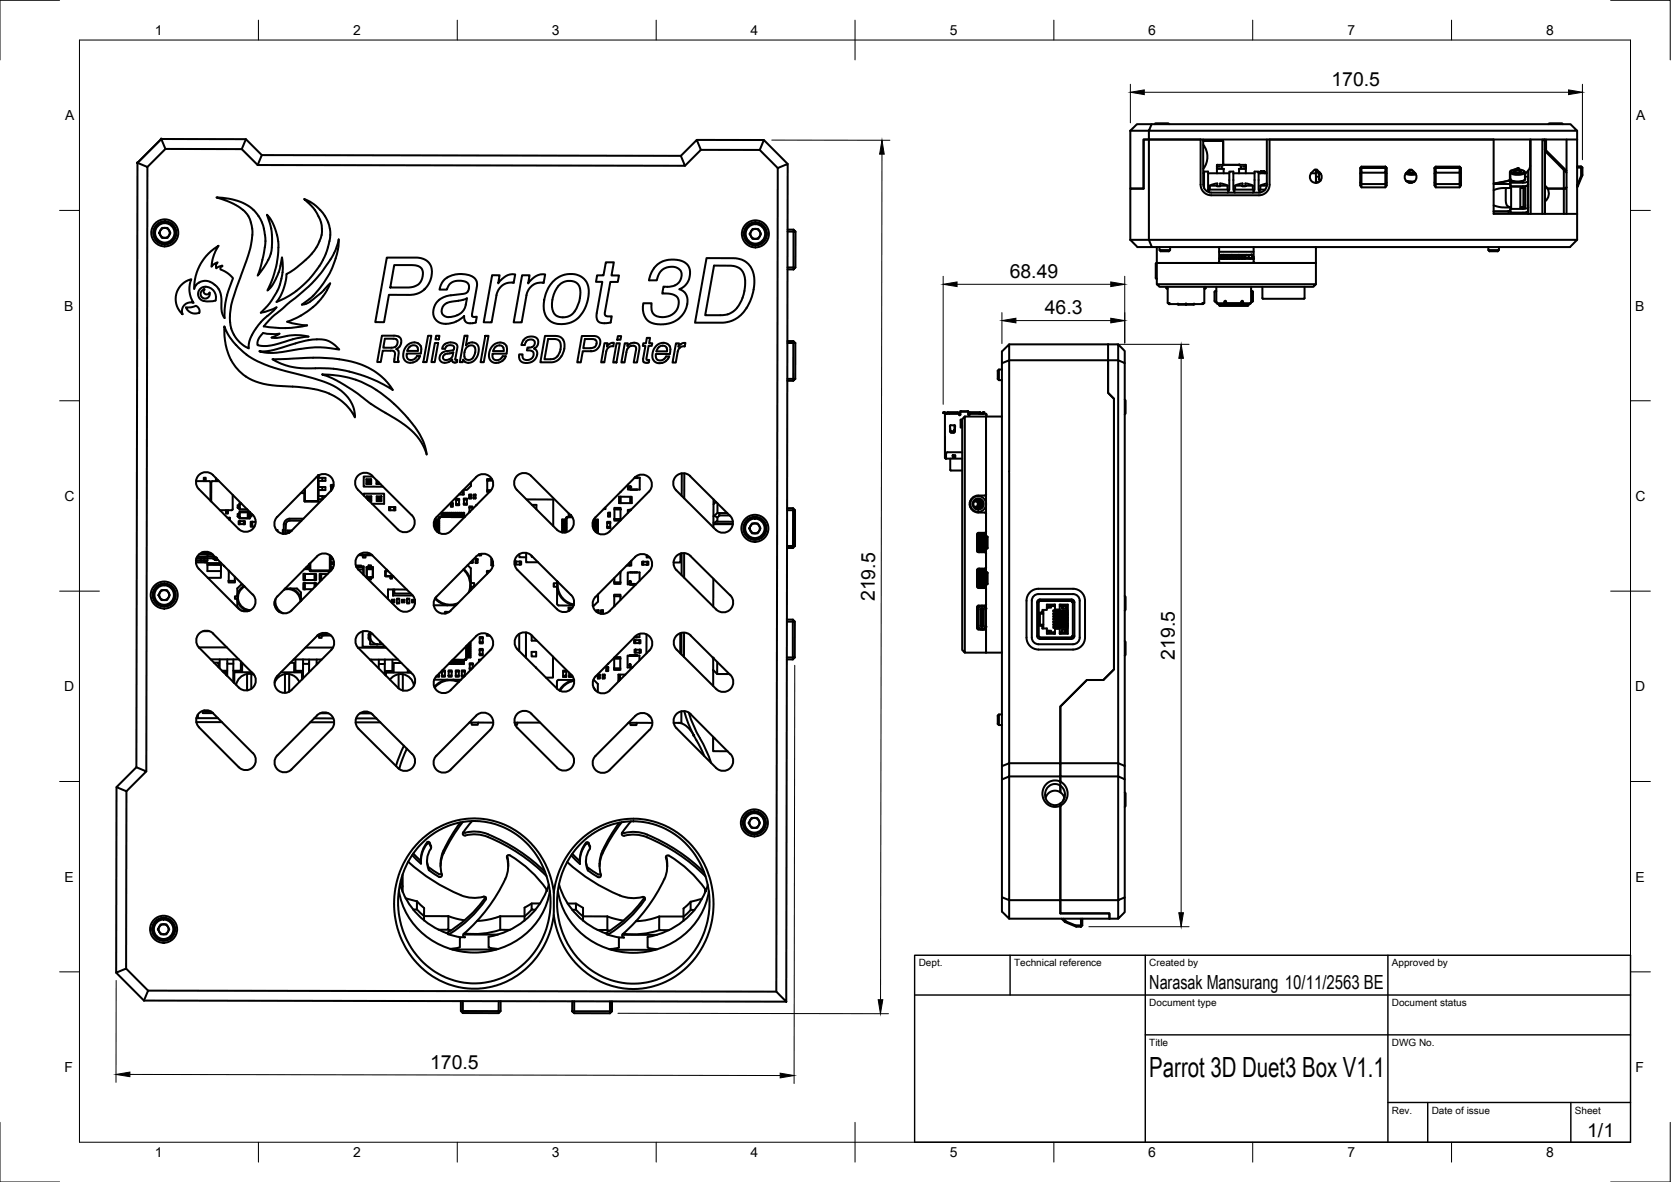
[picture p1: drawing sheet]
<svg xmlns="http://www.w3.org/2000/svg" width="420mm" height="297mm" viewBox="0 0 420 297" stroke-linecap="round" stroke-linejoin="round" font-family="sans-serif">
<defs><g id="words">
<text font-size="7" x="289" y="270.6">Parrot 3D Duet3 Box V1.1</text>
<g font-size="4.9">
<text x="334.8" y="21.6">170.5</text>
<text x="253.9" y="69.9">68.49</text>
<text x="262.7" y="79">46.3</text>
<text x="220" y="151.1" transform="rotate(-90 220 151.1)">219.5</text>
<text x="295.4" y="165.8" transform="rotate(-90 295.4 165.8)">219.5</text>
<text x="289" y="248.5">Narasak Mansurang 10/11/2563 BE</text>
<text x="108.1" y="268.6">170.5</text>
<text x="399.1" y="285.7">1/1</text>
</g>
<g font-size="3.5">
<text x="39" y="8.8">1</text>
<text x="88.8" y="8.8">2</text>
<text x="138.8" y="8.8">3</text>
<text x="188.7" y="8.8">4</text>
<text x="238.8" y="8.8">5</text>
<text x="288.7" y="8.8">6</text>
<text x="338.8" y="8.8">7</text>
<text x="388.8" y="8.8">8</text>
<text x="16.4" y="30.2">A</text>
<text x="411.4" y="30.2">A</text>
<text x="16.2" y="78">B</text>
<text x="411.2" y="78">B</text>
<text x="16.2" y="125.9">C</text>
<text x="411.2" y="125.9">C</text>
<text x="16.2" y="173.7">D</text>
<text x="411.2" y="173.7">D</text>
<text x="16.2" y="221.6">E</text>
<text x="411.2" y="221.6">E</text>
<text x="16.2" y="269.4">F</text>
<text x="411.2" y="269.4">F</text>
<text x="39" y="290.8">1</text>
<text x="88.8" y="290.8">2</text>
<text x="138.8" y="290.8">3</text>
<text x="188.7" y="290.8">4</text>
<text x="238.8" y="290.8">5</text>
<text x="288.7" y="290.8">6</text>
<text x="338.8" y="290.8">7</text>
<text x="388.8" y="290.8">8</text>
</g>
<g font-size="2.5">
<text x="231" y="242.9">Dept.</text>
<text x="255" y="242.9">Technical reference</text>
<text x="289" y="242.9">Created by</text>
<text x="350" y="242.9">Approved by</text>
<text x="289" y="252.8">Document type</text>
<text x="350" y="252.8">Document status</text>
<text x="289" y="262.9">Title</text>
<text x="350" y="262.9">DWG No.</text>
<text x="350" y="279.9">Rev.</text>
<text x="360" y="279.9">Date of issue</text>
<text x="396" y="279.9">Sheet</text>
</g>
</g></defs>
<!-- layer: Visible -->
<g fill="none" stroke="#000" stroke-width=".51">
<path d="M40.6 34.9l-6 6M41.6 37.4l19.2 .1M41.6 37.4l-4.5 4.6M60.8 37.5l1-2.5 4 4M60.8 37.5l4 4M61.8 35l-21.2-.1 1 2.5M65.8 39l105.4 .2 1 2.5-107.4-.2zM171.2 39.2l4-4 1 2.5-4 4M175.2 35.2h16.9M176.2 37.7h14.8M191 37.7l1.1-2.5 6 6M191 37.7l4.6 4.5"/>
<path d="M284.2 32.9v14.5h3.3v-12.3h1.4h-1.4v12.3h-3.3v12.9M284.2 32.9h112.4l-1.7-1.7h-105.3l-.7 1.7v2.2h107.7M289.6 31.2h-3.7l-1.7 1.7M290.3 31.2l.2-.2h3.3l.2 .2M302.5 35.4h5.1v6M302.5 35.1l.1 11.3a2.04 2.04 0 0 0 1.9 2h12.1a2 2 0 0 0 2-2M302.6 36.4a4.9 4.9 0 0 1 0 6M318.5 35.1v11.3M384.7 35.1v6.5M384.9 35.1v18.6M387.8 35.1v18.6M388.2 35.1l.2 .3z"/>
<path d="M388.4 35.1v2.5M388.5 37.7v16M388.7 38.1l5.2 5.3M388.7 35.1v3l-.3-.5 5.5 5.3M389.3 31.2l.2-.2h3.3l.2 .2M393.9 35.1v18.6M396.6 32.9v20.8M34.6 40.9l2.5 1.1-.3 151.9M34.6 40.9l-.3 151.9M39.7 56.2v.2M40.7 57.3h1.4l.8 1.2-.8 1.3h-1.4l-.7-1.3zM43.1 56.2v.2"/>
<path d="M63.1 55.9l.3 1.6 .1 1.5M63.1 55.9a8.1 8.1 0 0 0-4.6-4.8l-4.1-1.5 1.5 .1a11.1 11.1 0 0 1 10 6.2l.5 1.6M63.4 59a29.7 29.7 0 0 1-2.6 9.6l-2 5.7a16.8 16.8 0 0 0-.9 6.7M66.3 57.5a13.5 13.5 0 0 1-.3 7.8l-1.2 4a13.9 13.9 0 0 0 3.6-7.1M68.4 59.1l-.1 3.1M68.4 59l-.3-2.2-1-2.8a10.4 10.4 0 0 1 2.6 5.1M69.7 59.1a22.1 22.1 0 0 1-2.5 13.9 11.2 11.2 0 0 0 3.3-6.1M80.5 52.8a9.7 9.7 0 0 0-4-2.8 10.6 10.6 0 0 1 4.5 7.9l-.1 1.2M80.5 52.8l1.7 2.3 .7 2.4M80.9 59.1l-1.3 3.1M83 57.5a16.4 16.4 0 0 1-4.5 11.7l-.7 1a22.7 22.7 0 0 1-8.3 5.7 12.3 12.3 0 0 0 2.5-7 23.6 23.6 0 0 0 7.5-6.7M188.2 56.4v.2"/>
<path d="M189.2 57.5h1.4l.8 1.3-.8 1.2h-1.4l-.7-1.2zM191.6 56.4v.2M195.6 42.2l2.5-1-.4 210.5-2.5-2.5zM198 58.2h2l-.5-.5v9.5h-1.5M198 57.7h1.5M200 58.2v9M302.5 43.5h.2M302.7 47.3v-4.2h1.1v4.6l.3 .7M303.8 43.5h5.3M303.9 48v-.3h5v.3M306 42.4v1.1M306 42v.4"/>
<path d="M306 42.4h1.7M306.1 46.1v.6M306.1 46.1l-1.9 .5M306.7 41.9l-.7 .1M306.8 46.1v.6M306.8 46.1l1.9 .5M307.1 41.9l.2 .1M307.2 42h.1M307.6 41.4h4M307.6 42.4l.1 1.1M308.7 46.7h-1.9v.1l-2.6-.1v1M308.7 46.7v1"/>
<path d="M308.7 48.4l.4-.7v-4.6h1v4.6l.4 .7M310.1 43.5h5.3M310.3 48v-.3h5v.3M311.6 42.4v1.1M312.2 41.9l-.2 .1M312.4 46.1v.6M312.4 46.1l-1.8 .5M312.6 41.9l.7 .1M313.1 46.1v.6M313.1 46.1l1.9 .5M313.2 41.5v2M313.3 41.5l-7.3-.1v.6"/>
<path d="M313.3 42.4h-1.8M315 46.7h-1.9v.1l-2.5-.1v1M315 46.7v1M316.5 43.5h2M316.8 48.4l-.3-.7v-4.6h-1.1v4.6l-.4 .7M317 43.3h.9M317 43.1l-.2 .4 .2-.2M317.2 43.2h.5M317.2 43h.5M317.3 43l-.2 .1M317.3 43.1l-.2 .1M317.7 43.1l.2 .2"/>
<path d="M317.7 43l.3 .2 .1 .3-.2-.2M318.1 47.7h-1.5v.3M318.5 46.7h-1.6v1M318.6 46.1l-1.7 .5M329.6 43.5h1.3M330.5 42.6h.6a2.02 2.02 0 0 1 1.1 2.5 1.49 1.49 0 0 1-2.2 .6 1.49 1.49 0 0 1-.2-2.3zM330.7 42.6l1 1M330.9 42.9v3.1v-.5M330.9 44.7h.1M330.9 45.3h.1M330.9 45.5l.6 .3M331.5 43.5v.3"/>
<path d="M331.7 44.4h-.8v1.1M331.7 43.3v1.7M331.7 44.8l-.1 .3 .4 .3M331.7 45l.3 .4M331.7 43.2l.2 .4 .3 .1M342 45.9v.7l.3 .5h6l.4-.5v-.7M342 42.2v1.4l.3-.2v3.7M342 43.6v2.3l.3 .4h6v-2.9l.4 .2v2.3l-.4 .4v.8M342.3 42.2h6v1.2h-6zM342.3 41.9l-.3 .3h.3M348.3 41.9l.4 .3h-.4zM348.3 41.9h-6v.3"/>
<path d="M348.7 42.2v1.4M353.4 43.7a4.4 4.4 0 0 0 2.6 .1M353.5 45.4l1.2 .2h1M353.6 45.5l2 .1M353.6 43.4a1.49 1.49 0 0 0 0 2.1 1.49 1.49 0 0 0 2.1 0 1.49 1.49 0 0 0 0-2.1l-.7-.8h-.6l-.8 .8 1.1 .3 1.2-.1M353.9 45.6h.1M354.3 45.9h.8M354.5 42.8v.6M355.2 42.8h-.7l-.5 .3 .5 .3 1.1-.1M355.4 43.1v.3M360.7 45.9v.7l.3 .5h6l.3-.5v-.7M360.7 42.2h.3v-.3l-.3 .3v1.4l.3-.2v3.7"/>
<path d="M360.7 43.6v2.3l.3 .4h6v-2.9l.3 .2v2.3l-.3 .4v.8M361 42.2h6v1.2h-6zM361 41.9h6M367 42.2h.3v1.4M367 42.2v-.3l.3 .3M375.6 46.2h4.2v.7h3.1M375.6 47.8l1.8-.5h2.6v4.8h-2.8l-1.6-.5M376.2 46h.8M378.7 47.3v3.9l.5 .7 .8 .2M379.3 45.4h.1M379.7 45.4l.1 .1M379.7 45.3l-3.3 .7"/>
<path d="M379.7 44.9h.1M379.8 44.9l-.2 .1M379.8 43.3v1.7a3 3 0 0 0 3.6 0v-1.7M379.8 52.5v.9h3.1M379.8 45.9h3.1M379.8 52.6h.1M379.8 45.7v.5M379.8 46.3v.1M379.8 42.9l-.2 .3v2.1l-4 .8M379.9 45.3l-.2 .1M380 43a2.96 2.96 0 0 1 3.2 .1 2.68 2.68 0 0 1-3.2 0zM380.1 42.9l-.3 .4a3 3 0 0 0 3.3 .4l.3-.4-.3-.4"/>
<path d="M380.6 45.6h.1M380.6 43.1l.5-.3h1l.5 .3-.5 .3h-1zM381.1 42.8v.6M381.5 42.3l.4 .1M381.8 42.2l.1 .4M381.8 42.2l-1.9 .7M382.1 42.8v.6M382.6 45.6h.1M382.9 52.5h-3.1v.6h-4.2M382.9 47.3h-.6v4.8h.6M383 45.5h.1M383.1 51.9l-.8 .2"/>
<path d="M383.4 44.4h.8v1.1M383.4 44.8l.1 .2a3 3 0 0 1-3.5 .4h-.2v1.4h3.1M383.5 47.2v4.9l-.4-.1v-4.8M383.5 47.2h-.6M383.5 52.1h-.6M383.6 43.5v.3M384.2 45.5v.9a1.3 1.3 0 0 1-1.3 .4 1.37 1.37 0 0 0 1.4-.4M384.2 45.5a1.3 1.3 0 0 1-1.3 .4M384.2 52.1v.9a1.3 1.3 0 0 1-1.3 .4M384.2 44.7h.1M384.2 45.3h.1M384.2 51.4l-.1 .1"/>
<path d="M384.2 42.9v9.2M384.2 52.1v1.6M384.3 52a1.37 1.37 0 0 1-1.4 .5M384.3 46.8l-.2 .2v4.9l.2-.2M384.7 41.6a2.51 2.51 0 0 1-1.3 2M388.5 46.7l.6 .7M389.1 47.4h4.1v6.3M389.1 47.4a2.51 2.51 0 0 1-.6 3.2M393.2 47.4h.4l.3-.3-.3 .3zM393.2 42.7v4.7h-4.1M396.6 42.1h1.3l-.3-.3v2.4M396.6 41.8h1"/>
<path d="M396.6 46.5h.1M396.7 46.8l-.1 .2M397.6 44.2l.3-.2-1.2 2.8-.1-.3zM397.9 42.1v1.9M39.7 60.7v.2M43.1 60.7v.2M45.4 71.8l1.3-1 1.4-.6-.1 .4a6.3 6.3 0 0 0 .7 5.5l-1-.1-1.2 .5-.7 1.1 .1 1.4-.4-.4a5.1 5.1 0 0 1-.1-6.8zM46.7 77.2a4.3 4.3 0 0 0 2.6-.4 1.33 1.33 0 0 1 .7 1.8 2.51 2.51 0 0 1-3.3-1.4zM50.3 72.6l.4-.3a2.57 2.57 0 0 1 2.8 .5 2.57 2.57 0 0 1 .7 2.7 4 4 0 0 1-3.7-.2l-.5-.6-.2-.6 .1-.7zM52.7 73.5a.79 .79 0 0 1-1.1 .4 .79 .79 0 0 1-.3-1.1l-.5 .3-.3 .4 .1 1a1.16 1.16 0 0 0 1.5 .4 1.16 1.16 0 0 0 .6-1.4M57.1 74.1l1.5-4.2a8.6 8.6 0 0 0-3.2-2.3l.1-.4 .3-.3-.7 .1-.7 .4a1.34 1.34 0 0 1 .3-1.5l-.7 .4-.8 .7a10.7 10.7 0 0 1 1.8-5.2l-2.8 2.1-1.8 2.4-1.2 3-.4 3.3a3.1 3.1 0 0 1 5.5-.8 5.1 5.1 0 0 1 1.4 4.3v.7a4.8 4.8 0 0 0 .8 3.1M57.1 74.1a17.3 17.3 0 0 0-.6 5.8"/>
<path d="M67.2 79.4a11.2 11.2 0 0 0-4.7 7.8l.1 .4-1.2-.7a8.2 8.2 0 0 1-2.6-2.8M70.5 66.9l.4-2.2a14.7 14.7 0 0 1-4.8 13.3l-.5 .6 2.3-.6 1.6-.8-2.3 2.2M77.9 75.1l-2 1.5M78 75.8a24.4 24.4 0 0 0 4.9-4.5l.1-.1a15.2 15.2 0 0 1-4.3 6M78 75.8l-1 .5-1.1 .3M78.7 77.2l-3.1 2.1-3.4 1.6 2.8 .6 2.2 .3M84.4 65l.7-2.9 .1-1.9a22.9 22.9 0 0 1-5.6 9.8l-3.7 3.5-7.1 5.8-2.5 2.7a26.7 26.7 0 0 0 10.9-.2M84.4 65a22.8 22.8 0 0 1-6.5 10.1M97.3 64.7l7.8 .1 1.4 .3 1.1 .7a4.9 4.9 0 0 1-.5 6.6l-1.3 1-1.7 .6-6.3 .1-1.2 6.9-2.2-.1zM99.1 66.6h4.5l1.3 .2 1.1 .7 .3 1.4a3.3 3.3 0 0 1-3.8 3.3h-4.4zM113.4 74.2a4.3 4.3 0 0 0-4.2 5.5 3 3 0 0 0 2.9 1.7M115.2 75.6l-2.5 .4a1.93 1.93 0 0 0-1.6 1.4 1.93 1.93 0 0 0 .7 2.1l1.1 .2"/>
<path d="M115.2 75.6l2.2-.6-.5 2.2-.8 1.3a4.6 4.6 0 0 1-3.2 1.2M117.6 73.3l-.4 .3-.6 .2-3.2 .4M117.6 73.2a1.7 1.7 0 0 0 .1-1.9 1.7 1.7 0 0 0-1.8-.7 2.91 2.91 0 0 0-3.5 2.2h-1.9l.4-1.3 .7-1a6.5 6.5 0 0 1 7.5-.8l.6 .7 .3 .8-1.3 7.9 .2 .5h1l-.3 1.4-.5 .2a1.75 1.75 0 0 1-2.4-1.2v-.6a6.7 6.7 0 0 1-4.6 2M123.7 69.2h1.9l-.3 2 1-1.1a3.6 3.6 0 0 1 2.8-1.2l.4 .1-.3 2.1-.4-.1a3.7 3.7 0 0 0-4 3.2l-1.2 6.8h-2zM131.3 69.2h1.9l-.4 2 1.1-1.2a3.7 3.7 0 0 1 2.7-1.1l.5 .1-.4 2.1-.3-.1a3.7 3.7 0 0 0-4 3.2l-1.2 6.8h-2zM138.9 75.3a3.7 3.7 0 0 0 .9 4l1.5 .4 1.4-.1 1.1-.6 .7-.8M139 70.9l1.4-1.2 1.4-.6 1.3-.2 1.9 .1 1.4 .7 .9 .9 .6 1.4 .1 1.3a8 8 0 0 1-4.9 7.9l-2.8 .2-1-.2-.9-.5-.8-.7-.5-.9-.3-1.2-.1-1.2a9.1 9.1 0 0 1 2.3-5.8zM145.8 74.9l.1-1.8-.4-1.5-1.1-.8-1.5-.2a3.5 3.5 0 0 0-2.6 1.4l-.9 1.6-.5 1.7M145.8 74.9l-.5 1.7-.8 1.6M152.3 65.9h2l-.5 3.3h1.8l-.3 1.7h-1.8l-1.4 8.1a1.45 1.45 0 0 0 1.7 .5l-.3 1.6a3.1 3.1 0 0 1-3.2-.5l-.3-.9v-.8l1.4-8.1h-1.5l.2-1.6h1.6zM163.2 70.4a5.7 5.7 0 0 1 6.3-5.2l1.6 .3 1.2 .5 .8 .8 .4 1v1.3l-.4 1.4-.8 1.2-1.5 1h.1a3.2 3.2 0 0 1 1.7 4.5 6.7 6.7 0 0 1-9.8 3.3 4.7 4.7 0 0 1-1-4.3h2l.1 1.8 .4 .9a3.9 3.9 0 0 0 4.4 .3 3.9 3.9 0 0 0 1.9-3.9 2.9 2.9 0 0 0-3.3-1.5h-.8l.3-1.8h.2a3.4 3.4 0 0 0 4.4-2.6 2.38 2.38 0 0 0-3.4-2.3l-1.1 .4-.8 .7-.6 1-.4 1.2h-1.9M185.3 77.4a5.1 5.1 0 0 1-2.3 1.6"/>
<path d="M185.3 77.3a9.1 9.1 0 0 0 1.6-8.8l-.1-.1a3.5 3.5 0 0 0-3.5-1.6l-3.8-.1-2.2 12.5h4.2l1.5-.2M188.2 60.9v.2M189.5 72.7a9.8 9.8 0 0 1-5 7.7l-1.1 .4-1.7 .3h-6.9l2.9-16.2h7.2a5.3 5.3 0 0 1 4.8 6.2l-.2 1.7M191.6 60.9v.2M198 67.7h1.5M199.5 67.2h.5l-.5 .5zM284.2 60.3l1.8 1.8h108.8l1.8-1.8h-107.7v-25.2h13v11.3a2.68 2.68 0 0 0 2.7 2.7h11.9a2.68 2.68 0 0 0 2.7-2.7v-11.3h56.4v18.6h21v6.6M284.2 60.3h4.7l.7 1.8M290.6 69.9l.3 .2M290.9 71.4h40l-.7 .7h-38.7l-.6-.7v-5.3h40v5.3M290.9 66.1h15.3M290.9 66.1h-.1a3.5 3.5 0 0 0-.2 2.4v1.4"/>
<path d="M290.9 62.1v4M291.5 62.9h2.7a2.11 2.11 0 0 1-1.8 .2h-.6zM291.5 62.1v.8M293.2 72.1l.1 .4h.3M293.6 72.1v4h.4v.3h-.1M293.8 76.1v.1M293.8 76.2l.2 .2M294 76.4h8.5M294.2 62.1v.8M296.2 76.4l2 .2v-.2M300.2 76.4l-2 .2v-.2M302.6 76.1l-.1 .3"/>
<path d="M302.8 72.1v4h-.4v.3M303.2 72.1l-.1 .4h-.3M305.6 75.8h.2M305.8 73.2l-.4 .2v2.2l.2 .2M305.8 72.1v3.9M305.9 76l.3 .4M306.2 76.4h8M306.3 66.1h.1M306.4 66.1h.1M306.5 76.4l.2 .5h7l.2-.5M306.5 62.1v3.7M306.5 63.3h8.7"/>
<path d="M306.5 65h8.7M306.6 65.7l-.4 .4h9.3M306.7 66.1h.1M306.9 64.9h.1M307 64.9l.1 .1M307 66.1h.1M307.1 66.1h-.1M307.2 64.1v.6l.4 .1M307.4 66.1h.1M307.4 65h.1M307.5 66.1h.1M307.6 64.8l.1 .1"/>
<path d="M307.6 64.8v.2M307.6 66.1h.1M307.7 64l1.9 .1M307.7 64.1l-.7 .1v.7l.3 .1M307.7 65h.1M307.7 66.1h.1M307.7 64.8h.1M307.7 64.8h.3v.2M307.7 64.4v.4M307.7 64.8v.2h-.3M307.7 64.4h.3M307.7 64.4h.1"/>
<path d="M308 64.4v.4M308 64.4h.1M308 65h.1M308 66.1h.1M308.1 66.1h.1M308.3 66.1h.1M308.3 65h.1M308.4 66.1h.1M308.4 64.9l-.4-.1-.3 .1M308.4 64.9h.1M308.4 64.8h.1M308.5 64.9l.2-.1h-.2v.2"/>
<path d="M308.7 66.1h.1M308.7 64.7v-.3h-.2v.4M308.7 64.7v.1M308.7 64.9v.1M308.7 64.9h.1M308.8 66.1h.1M308.8 65h.1M309 66.1h.1M309 65h.1M309.1 66.1h.1M309.2 64.8l-.5 .1M309.2 64.9h.1"/>
<path d="M309.2 64.8h.1M309.2 64.9v-.1l.2 .1M309.2 64.9v.1M309.2 64.4v.3M309.2 64.9h.2M309.2 64.4h.2M309.2 64.4h.1M309.2 64.7v.2M309.4 66.1h.1M309.4 64.4v.3M309.4 64.4h.1M309.4 64.7v.1"/>
<path d="M309.4 64.9v.1M309.4 64.9h.1M309.5 66.1h.1M309.5 64.9h.4M309.6 64l.2 .1M309.6 66.1h.1M309.7 65h.1M309.7 66.1h.1M309.8 64l1.6 .1M309.9 64.8h.1M309.9 64.9v-.1l.3 .1M309.9 64.9v.1"/>
<path d="M309.9 64.4v.3M309.9 64.9h.3M309.9 64.4h.1M309.9 64.7v.1M309.9 64.4h.3M310 66.1h.1M310.1 66.1h.1M310.2 64.4v.3M310.2 64.9h.4M310.2 64.4h.1M310.2 64.7v.1M310.2 64.9v.1"/>
<path d="M310.2 64.8h.1M310.3 66.1h.1M310.4 65h.1M310.4 66.1h.1M310.6 64.9h.1M310.7 64.9v-.1l.2 .1M310.7 64.9v.1M310.7 64.4v.3M310.7 64.9h.2M310.7 64.4h.2M310.7 64.4h.1M310.7 64.7v.1"/>
<path d="M310.7 66.1h.1M310.8 66.1h.1M310.9 64.4v.3M310.9 64.4h.1M310.9 64.7v.1M310.9 64.9v.1M310.9 64.9h.1M310.9 64.9h.5M311 66.1h.1M311 65h.1M311.1 66.1h-.1M311.4 66.1h.1"/>
<path d="M311.4 65h.1M311.4 64.9h.1M311.4 64l.2 .1M311.4 64.9v-.1l.2 .1M311.4 64.7v-.3h.2v.3M311.4 64.9v.1M311.4 64.7v.1M311.4 64.9h.2M311.5 66.1h.1M311.6 64l1.8 .1M311.6 64.7v.1M311.6 64.9v.1"/>
<path d="M311.6 66.1h.1M311.6 64.9h.1M311.7 64.9h.4M311.7 65h.1M311.7 66.1h.1M312 65h.1M312 66.1h.1M312.1 66.1h.1M312.1 64.8h.1M312.1 64.9v-.1l.3 .1M312.1 64.9v.1M312.1 64.4v.3"/>
<path d="M312.1 64.4h.1M312.1 64.7v.1M312.1 64.9h.3M312.1 64.4h.3M312.3 66.1h.1M312.4 64.4v.3M312.4 64.9h.4M312.4 64.4h.1M312.4 64.7v.1M312.4 64.9v.1M312.4 64.8h.1M312.4 66.1h.1"/>
<path d="M312.5 65h.1M312.7 66.1h.1M312.8 66.1h.1M312.8 65h.1M312.8 64.9h.1M312.8 64.8h.1M312.9 64.4h.2v.4h-.2zM312.9 64.8v.1M313 66.1h.1M313.1 66.1h.1M313.1 64.7v.3l1.7-.1M313.1 64.9l-.2 .1"/>
<path d="M313.1 64.8h.1M313.4 66.1h.1M313.4 64l1.4 .1M313.5 66.1h.1M313.6 66.1h.1M313.7 66.1h.1M314 64.1v.6M314 64.6l-.9 .3M314 66.1h.1M314.1 66.1h.1M314.3 66.1h.1M314.4 66.1h.1"/>
<path d="M314.6 72.1v3.9l-.4 .4M314.6 73.2l.5 .2-.1 2.2-.1 .2M314.6 64h.1l.2 .2M314.7 66.1h.1M314.8 64h-7.7l-.2 .9M314.8 64.1l.1 .1M314.8 66.1h.1M314.8 64.2v.7l-.8 .1M314.9 64.9h-.1M314.9 75.8h-.3l-.3 .4h-1.6l-.4-.6-.2 .6h-3.8l-.2-.6-.4 .6h-1.5l-.3-.3M314.9 64.9l-.1 .1M314.9 64.2v.7"/>
<path d="M314.9 64.2l.3 .3M315 66.1h.1M315.1 66.1h-.1M315.2 62.1v3.6l.4 .4h15.3v-4M315.2 64.5h-.3l.3 .3M315.4 66.1h.1M315.5 66.1h.1M317.4 72.1v2.8l.2 .2h10.3l.1-.2v-2.8M374.2 62.9h2.7a2.11 2.11 0 0 1-1.9 .2h-.5zM374.2 62.1v.8M376.9 62.1v.8M57.9 81a6.7 6.7 0 0 0 .9 3.1"/>
<path d="M59.4 86.7a13.1 13.1 0 0 1-3-4.7v2.2l.3 2.4a12.3 12.3 0 0 0 12.1 10.3l4.8 .3M59.4 86.7a22.5 22.5 0 0 0 12.1 6.5 64.2 64.2 0 0 1 11.8 3.5 9.2 9.2 0 0 1 5.9 8.2 12.8 12.8 0 0 0-6.4-6M66.1 83.7a3.5 3.5 0 0 0-1.4 3 9.6 9.6 0 0 0 6.1-.6l3.4-1 3.4-.5a19 19 0 0 0-8.1 .3l-1.2-.1M66.2 83.7l1.7 .2h2.4l-2 .9M73.6 97.1l5.2 .7 4 1.1M79.7 85.3l-3.8 .5-5.2 1.6a13.1 13.1 0 0 1-5.5 .9 13.7 13.7 0 0 0 6.5 0l2.1-.3a26.4 26.4 0 0 1 11.5-.2 6.1 6.1 0 0 0-5.6-2.5M85.3 90.3a75 75 0 0 0-14.9 0h-1.9l1.6 .8a17.2 17.2 0 0 0 8.2 1.5 34.6 34.6 0 0 1 20.5 5.4 17.4 17.4 0 0 0-13.5-7.7M98.4 87.4a1.25 1.25 0 0 0 1.5-1v-.8l-.5-.4-2.6-.1-.4 2.3h2M99.2 90.2v.8M99.6 87.7l.6 .6-.1 1.6M100.1 89.9l.1 1.1h-1.1M100.2 84.6a1.31 1.31 0 0 1 .7 1.6"/>
<path d="M100.2 84.6l-.8-.2h-3.4l-1.2 6.6h.9l.5-2.9 2.8 .2 .3 .5-.1 1.4M100.9 86.1a2 2 0 0 1-1.2 1.6M103 87.1l-.6 1.1h2.7a1.2 1.2 0 0 0-.7-1.3 1.2 1.2 0 0 0-1.4 .3M105.7 86.9a2.38 2.38 0 0 0-4 .9l-.2 .7a1.97 1.97 0 0 0 .6 2.4 1.97 1.97 0 0 0 2.5-.1l.6-.5 .4-.8h-.8M105.8 86.9l.1 .9-.1 1h-3.5v.8l.2 .5 .5 .4h.6a1.67 1.67 0 0 0 1.2-1M107.6 84.4h.9l-1.2 6.6h-.9zM109.3 86.2h.9l-.9 4.8h-.8zM109.7 84.4h.8l-.2 .9h-.8zM111.9 89.1l-.4 .3a.67 .67 0 0 0 0 .8 .67 .67 0 0 0 .6 .3l.9-.2M112 86.4a2.79 2.79 0 0 1 2.6-.1l.3 .4 .1 .5-.5 3M112 86.4l-.6 .6-.2 .7h.7a1.21 1.21 0 0 1 1.1-1 1.21 1.21 0 0 1 1.2 .7v.1M112.3 88.2a1.84 1.84 0 0 0-1.7 1.2l-.1 .9 .5 .6a1.84 1.84 0 0 0 1.9 0"/>
<path d="M112.6 88.9l1.4-.4-.4 1.3-.6 .5M112.6 88.9l-.7 .1M113.7 90.8l.6 .3M113.8 90.8l-.1-.5-.8 .6M114.1 87.8l-.4 .3-1.4 .2M114.2 87.5l-.1 .3M114.5 90.2l.1 .2h.4l-.1 .6M114.9 91l-.6 .1M116.8 88.5l.2-.6a1.32 1.32 0 0 1 1.1-1.1 1.32 1.32 0 0 1 1.4 .8v.9M116.8 88.5a1.3 1.3 0 0 0 .7 1.9h.8l.6-.5M117.9 86.2a1.79 1.79 0 0 1 2.1 .4 1.79 1.79 0 0 1 .3 2.1l-.5 1.2a2.02 2.02 0 0 1-3.2 .7l-.1-.2-.1 .6h-.8l1.2-6.6h.8l-.4 2.4 .7-.6M119.5 88.5l-.6 1.4"/>
<path d="M122 84.4h.8l-1.2 6.6h-.8zM124 88.2h2.6M125.7 86.1h-.1a2.99 2.99 0 0 0-2 4.7l.8 .4 1-.1M125.7 86.1l1 .2 .6 .6M126.6 88.2v-.8a1.24 1.24 0 0 0-2-.2l-.6 1M127.3 86.9l.2 .9-.1 1.1h-3.6v.8l.3 .5 .4 .3h.6a1.63 1.63 0 0 0 1.3-1h.8a2.41 2.41 0 0 1-1.8 1.6M131.6 85.5a2.15 2.15 0 0 1 3.7 .1v.2a1.73 1.73 0 0 1-1.1 1.8 1.71 1.71 0 0 1 .1 3l-.5 .3-1 .3a1.71 1.71 0 0 1-1.8-.4 1.71 1.71 0 0 1-.4-1.7h.8a1.17 1.17 0 0 0 .4 1.3 1.17 1.17 0 0 0 1.4-.1 1.15 1.15 0 0 0 1-1 1.15 1.15 0 0 0-.9-1.2h-.8l.1-.8 .4 .1M131.6 85.4l-.5 1.3h.8l.4-.9 .4-.3a1.05 1.05 0 0 1 1.2-.2 1.05 1.05 0 0 1 .6 1l-.3 .6-.4 .3M133.8 87.2l-.8 .1M140.9 87.8l.1-.7a1.55 1.55 0 0 0-1.6-1.9h-1.6l-.9 5.1 2.3-.1M140.9 87.8l-.1 .4a2.9 2.9 0 0 1-1.6 2M141.2 89.5a3.6 3.6 0 0 0-.1-4.7l-1.1-.4h-3l-1.1 6.6 3.5-.1 1-.5 .7-.9"/>
<path d="M146.3 84.4h3.2l.7 .2 .4 .3a2.22 2.22 0 0 1-2 3.4h-2.1l-.5 2.8h-.9zM148.5 87.5a1.31 1.31 0 0 0 1.5-1v-.6l-.4-.5-2.5-.2-.4 2.3h1.7M153.2 86.5l-.6 .6 .2-.9h-.8l-.8 4.9h.8l.4-2.8a1.54 1.54 0 0 1 1.7-1.3l.3-.8h-.5l-.7 .3M155 86.3h.9l-.9 4.8h-.8zM155.4 84.5h.8l-.2 .9h-.8zM157.7 86.9a1.76 1.76 0 0 1 3 0l.1 .9-.6 3.3h-.9l.6-3.1M157.8 86.9l.1-.6h-.8l-.9 4.8h.8l.5-2.6M159.9 88l-.1-.8a1.38 1.38 0 0 0-1.5-.2 1.38 1.38 0 0 0-.8 1.3v.2M162.6 90.4l-.1-.3 .6-3.2h.8l.1-.6h-.8l.2-1.4h-.8l-.2 1.4h-.6l-.2 .6h.7l-.6 3.2 .1 .8 .4 .3h.6M162.7 90.4l.5 .1-.1 .6h-.3M165.1 88.3h2.6M167.7 88.3l-.1-.9a1.29 1.29 0 0 0-2-.1l-.5 1"/>
<path d="M168.6 87.9a1.92 1.92 0 0 0-3-1.4l-1 .9-.5 1.4a1.93 1.93 0 0 0 .6 2.2 1.93 1.93 0 0 0 2.3 0l.8-.6 .5-.8h-.8a1.63 1.63 0 0 1-1.8 1l-.7-.6-.1-1.1h3.5l.1-1M170.6 87.1l.9-.8 .8-.1-.1 .8h-.6a1.51 1.51 0 0 0-1.2 1.3l-.5 2.8h-.8l.9-4.8h.7l-.1 .8M198 95.7h1.5M198 86.2h2l-.5-.5v9.5h.5M198 95.2h1.5v.5l.5-.5M198 85.7h1.5M200 86.2v9M250.9 93.2l.3-.3v2.6a2.09 2.09 0 0 1-.3-1.8zM251.2 92.9h.7M251.2 95.5h.7M251.9 91.3l1.8-.8v101.3l-1.8 .7M253.7 86.5h27.5"/>
<path d="M278.6 86.5v4h-24.9v-4l-1.8 1.8v140.8l1.8 1.8v-4.7h12.9v3.3h12.4v1.4v-1.4h-12.4v-27l-1.2 .3-1.5-.3-.9-.8-.7-1-.2-1.4 .3-1.2 .6-1 .9-.7a3.2 3.2 0 0 1 2.7 0v-1.3v1.3l1.2 1.1 .6 1.6v1.2l-.4 .8-.6 .9-.8 .5v23.7h14.6l1.6-.7v3.7l-1.6 1.7v-35.8h-14.6v-3.3h14.6v3.3l1.6 .7v29.7M278.6 90.5v8.2l1.5 1.5v68l-2.7 2.7h-4.1l-6.7 6.7v14.2v-14.2l6.7-6.7h4.1l2.7-2.7v-68l-1.5-1.5v-8.2h2.6M281.2 90.5v101.3l1.6 .7v3.3M281.2 90.5l1.6 .7v101.3M281.2 90.5v-4l1.6 1.7v3M79.9 119.6h.1M80 119.6l.1 6.4zM80.1 119.5v.6h1.7v.7h-1.7v1.6h1.7v.8h-1.7v1.5l1.7 .1M93.3 101.5l2 1.3a33.3 33.3 0 0 1 9.5 6.7l1.5 2.4 1 2.3a17.4 17.4 0 0 0-5.2-9.6 28.9 28.9 0 0 0-14.7-9.8l-3.7-.6-2.7-.1 .2 .1a39.8 39.8 0 0 1 12.1 7.3M93.6 119.5a2.51 2.51 0 0 0-3.6 0 2.51 2.51 0 0 0 0 3.6l10 9.9a2.5 2.5 0 0 0 3.6 0 2.5 2.5 0 0 0-.1-3.5l-10-10M93.8 119.8l-2.3-.1-.1 2.6h4.9M133.5 119.6l10 9.9"/>
<path d="M133.5 119.6a2.51 2.51 0 0 0-3.5 0 2.51 2.51 0 0 0 0 3.6l10 9.9a2.51 2.51 0 0 0 3.6 0 2.51 2.51 0 0 0 0-3.6M171.4 119v5.6M172.1 119l-.1 6.3M173.5 119.7a2.51 2.51 0 0 0-3.5 0 2.51 2.51 0 0 0 0 3.5l10 10a2.51 2.51 0 0 0 3.6-.1 2.51 2.51 0 0 0 0-3.5l-10.1-9.9M237.6 104h3.5l.2 .3M237.6 113.4v1.6h.3M237.6 115l.2 .2M237.6 104v9.4M237.6 109.7v3.7M237.6 103.7l-.5-.1v.2l.5 .2M237.7 103.8l-.3-.1 .4 .1v.2M237.7 103.8v.2"/>
<path d="M237.8 115.3h4.1M238.2 103.8v.2M238.2 103.8h.5M238.7 104v-.3h2.5v.3h.3M238.7 103.9h2.5M238.9 107l.1 1.5M238.9 107.1l.2-.2h.9l.2 .2M238.9 115.3l.1 2.9h2.9M239 108.1v.1M239 108.6l.2 .1h.6M239 108.3l.6 .2M239 108.2a.63 .63 0 0 0 1 0v.1"/>
<path d="M239.5 114.4h.7v.6h-.7zM239.6 114.5h.5v.2h-.5zM239.6 114.5h.5M239.6 108.5v.2M239.6 114.5h.1M240 108.3l-.4 .2M240 108.3h-.1M240.1 107v.6M240.1 106.9l-.1 1.4M240.1 114.5h.1M240.2 107.1l-.1 1.5-.2 .1M240.8 103.7v-.1h-2.6v.2"/>
<path d="M241.5 104.2v-.9h2l.1 1M241.5 103.5h2M241.5 104.2l-.1 .1M241.6 105.5l-.1 1.9h.4M241.7 105.5v1.6M241.7 105.6v1.5h.2M241.9 113.7h-3.8l-.2 .3v1.3M242.6 104.7v59.3l-.7-.6v-58.1l.7-.6h5.3v2M243.5 104h.1v-.3h2.6v.3M243.6 103.9h2.6M243.8 104.2v-.2h4.2v.7M243.8 104.2l-.1 .1"/>
<path d="M243.8 103.7v-.1h2.7v.2M246.2 103.8h.3M246.5 103.8v.2M246.5 103.8h.4M247.2 103.8v.2M247.2 103.8l.2-.1-.4 .1v.2M247.2 103.8l-.1 .2M247.3 103.8h-.1M247.4 103.8l.1-.2-.4 .1-.2 .3M247.9 106.7v19.8M248 104.2v.5M251.9 104.7h-4v2"/>
<path d="M282.8 100.4l.2 .2v3.3l-.2 .2M49.3 120.9h3.4l.2 .3M49.6 139.9h2.6M50 122.9a2.51 2.51 0 0 1 0-3.5 2.51 2.51 0 0 1 3.6 0l9.9 10M50 122.9l10 10M50.1 139.3h2.1v.6M51.2 120.9v-.8h.5v.8M51.9 139h1M52.2 138.7v.1h-1.4h1.1v.5M52.2 139.4h1.3M52.2 139.9h1.5l.7 .3M52.2 139v.4"/>
<path d="M52.9 121.2v4.6M53.1 121.2v4.8M53.5 139.4l10 10M53.5 139.4a2.51 2.51 0 0 0-3.5 0 2.51 2.51 0 0 0 0 3.5l10 10a2.51 2.51 0 0 0 3.5 0 2.51 2.51 0 0 0 0-3.5M54.3 120.1v.8M54.8 120.7v.2M55.1 120.9h-1.7l-.3 .3M56.8 128.2v.9h.5v-.9M57.2 130.1h.4v.4M57.6 130.1h.2l-.1 .5M58.5 124.4l-.1 3.7-3.1 .1M59.8 126.9h.4v.7h-.4z"/>
<path d="M59.8 129.1h.4v.7h-.4zM60 130.9l.3 .1v.7h-.3zM60.2 128.7v.4M60.2 128.1h2M60.2 126.5v.4M60.3 128h1.9M60.3 126.5h.4M60.3 130.9l1 .1M60.3 131.7h1M60.6 126.5h-.4v1.6v-.5M61.3 130.9h.3v.8h-.3zM62.3 128.8h.4v1.4h-.4z"/>
<path d="M62.7 128.7v1.5h-2.4M62.7 130.2l-2.5 .1M62.8 128.7h-2.6v1.6v-.5M62.8 128.7h-2.5M62.8 129.8h.4v-.7h-.4v1.2M62.8 128.7v.4M63 131.1h.4v1.3h-.4zM63.4 131.1l.9 .1M63.4 132.3h.6M63.5 129.4a2.51 2.51 0 0 1 0 3.5 2.51 2.51 0 0 1-3.5 0M69.5 133.2h.3v.3M69.7 129.9l9.9-10a2.51 2.51 0 0 1 3.6-.1 2.51 2.51 0 0 1 0 3.6l-9.9 10"/>
<path d="M69.7 129.9a2.5 2.5 0 0 0 0 3.5 2.5 2.5 0 0 0 3.6 0l-1.1-.1h1.1M71.3 133.1v1.1M71.4 133.1h-.3v1M72.7 133.8h-.5h.5M73.2 133.5h-.4l.1 .3M75.6 123.9h1M75.8 130.9l-2.9-.1a1.01 1.01 0 0 0-1 1l-.1 2.3M76.3 130.4h-3.4a1.49 1.49 0 0 0-1.5 1.4v2.4M76.6 123.9v2.1h3.5v-.6l1 .1M76.6 123.9v2.1h3.5M76.6 122.9v1M76.7 122.9l-.1 3.1"/>
<path d="M76.7 125.9h3.2M79.7 139.8l-9.9 10.1a2.51 2.51 0 0 0 0 3.5 2.51 2.51 0 0 0 3.5 0l9.9-10.1M79.7 139.8a2.51 2.51 0 0 1 3.5 0 2.51 2.51 0 0 1 .1 3.5M81 124.7v.8M81 120.1v.7M81 122.4v.8M82.9 139.6l.2 3.7v-3.6M83.1 139.7v.3M83.8 122.3h-.6v1M83.9 121.9h-.7v.4M90.2 139.5h2M90.4 139.4l.6 .1"/>
<path d="M91.2 139.5v.6h.7v-.6M91.5 124.6v-.5h5.1v2.5h-3M92.1 120.4l.5 .5v.3l-.5 .4M92.1 120.4h1.2v1.2h-1.2zM92.2 139.5h1.4M92.2 125.2v-.5h1.2v1.2h-.5M92.2 124.7l.3 .3M92.4 120.7h.6v.7h-.6zM92.5 125h.6v.7h-.5M92.5 125l.1 .2-.1 .4M92.5 125v.5M92.6 121.2h.3l.4 .4"/>
<path d="M92.6 120.9h.3M92.6 125.5h.3l.5 .4M92.6 125.2h.3M92.9 139.1l-1.4 .3-.9-.2M93 120.7l-.1 .5M93.1 139.2l-.9 .3M93.3 120.4l-.3 .3M93.4 124.7l-.5 .5v.3M93.6 139.6l10 9.9M93.6 139.6a2.51 2.51 0 0 0-3.5 0 2.51 2.51 0 0 0 0 3.5M94.7 120.7v.9h1M94.7 124.7l.4 .5v.3l-.4 .4"/>
<path d="M94.7 124.7h1.2v1.2h-1.2zM94.9 120.9v.5h.5M95 125h.6v.7h-.6zM95.1 121.1l-.4 .5M95.1 121.2h.1M95.1 125.5h.4l.4 .4M95.1 125.2h.4M95.6 125l-.1 .5M95.9 124.7l-.3 .3M97.8 127.4h1.3v.8h-1.3zM98.1 127.4v.8M99.1 127.4h.3v.8h-.3"/>
<path d="M109.6 133.2h.7v.3h-.5M109.9 132.5v.2M109.9 133v.2M109.9 133.5v.1M110 130.5v.2M110 131v.2M110 131.5v.2M110 132l-.1 .2M110.1 133.7h.2v.2M110.4 130.1l.2 .1M110.4 130.1v3.8M110.6 129.9l-.2 .2"/>
<path d="M111 129.5h.2M111.5 129.5h.2M112 129.5h.2M112.5 129.5h.2M113 129.5h.2M113.4 126.6h.4M113.4 126.6v-.2h.5v.2M113.4 126.6v.6h.5v.2h-.5v-.2M113.5 129.5h.2M113.9 126.6l-.1 .6M114 129.5h.2M114.5 129.5h.2"/>
<path d="M114.7 125.4h.8v.3h-.8zM114.7 125.7v1M114.7 126.7h.8v.3h-.8zM115 129.5h.2M115.4 125.7v1M115.5 129.5h.2M116 129.5h.2M116.2 123.5h.4v.8h-1.2M116.3 123.5v.8M116.5 129.5h.2M116.6 125.3h.8v.3h-.8zM116.6 125.6v1.3h.8v-.3h-.8"/>
<path d="M116.8 129.9h-6.2l.1 .2M116.9 129.9h-.2v-1h-.2v1h-.3v-1h-.2v1h-.3v-1h-.2v1h-.3v-1h-.2v1h-.3v-1h-.2v1h-.3v-1h-.2v1h-.3v-1h-.2v1h-.3v-1h-.2v1h-.3v-1h-.2v1h-.3v-1h-.2v1h-.3v-1h-.2v1h-.3v-1h-.2v1h-.5l-.1 .6h-1l-.1 .2h1.1l-.1 .3h-1v.2h1v.3h-1v.2h1v.3h-1v.2h1v.3h-1v.2h1v.3h-.9M117.4 125.6v1M118 125.1v.2h.5v-.2M118 124.3h.5v.8h-.5zM118 124.5h.5M118 127.3h.8v.3h-.8zM118 127.6v1M118.2 128.6l-.2 .1M118.4 121.2v.9l-1 1h-.9M118.8 127.6v.4M119.1 125.1v.2h.5v-.2"/>
<path d="M119.1 124.3h.5v.8h-.5zM119.1 124.5h.5M119.7 139.9l-9.9 10a2.51 2.51 0 0 0 0 3.6 2.51 2.51 0 0 0 3.5 0M119.7 139.9a2.51 2.51 0 0 1 3.6 0 2.51 2.51 0 0 1 0 3.5M119.9 126.9l-.2 .1M121 139.2v.4h-.5v-.2h.5M123.3 123.4a2.51 2.51 0 0 0 0-3.5 2.51 2.51 0 0 0-3.6 0l-9.9 10a2.5 2.5 0 0 0 0 3.6 2.5 2.5 0 0 0 3.5 0l10-10.1M123.5 123.2h-1v.4h.6M123.7 120.4h-1.2v.4M123.8 120.8h-1.3v2.4M130.6 139.3v.7h1.7M132.3 139v1"/>
<path d="M132.4 125.5h6.7v6.7M133.7 139.7l.2 .2M133.8 126.9h1.1v1.1M141.9 130.5v.3M141.9 131v.3M141.9 131.6v.2M141.9 132v.3M141.9 132.6v.2M141.9 133.1v.2M141.9 133.5v.3M142.4 130.1v3.6M142.6 130l-.2 .1"/>
<path d="M143 129v.9h-.5l-.2 .2v.5l-.9-.1v.3h.9v.2h-.9v.3h.9v.3h-.9v.2h.9v.2h-.9v.3h.9v.3h-.9v.2h.9v.3h-.9v.2h.9v.2h-.9v.3h.9M143 129.5h.2M143.2 129.2v.7h.3v-.4M143.5 129.5h.1M143.7 129.8l.1 .1M143.9 130l-1.5 .1M149.3 130.6v2.4M149.4 130.5l.9 .1v.2h-.9v.3h.9v.2h-.9v.3h.9v.2h-.9v.3h.9v.2h-.9v.3h.9v.2h-.9v.3h.9v.2h-.8M149.8 133.6h.5v.2h-.3M149.8 130.6v.2M149.8 131.1v.2M149.8 131.6v.2"/>
<path d="M149.8 132.1v.2M149.8 132.6v.2M149.8 133.1v.2M152 127.7h.2M152.2 127.5v.4h-.4M152.7 131.1h.8v.3h-.8zM152.7 131.4v1.3h.8v-.3M152.7 132.4h.8M152.9 129.6v.2h.5v-.2M152.9 128.8h.5v.8h-.5zM152.9 129h.5M153.4 131.4v1"/>
<path d="M154.5 127.6h1.6v.4h-1.6zM154.5 128v2.8h1.5M154.5 130.4h1.6v.3M156 128v2.4M156.1 124.8h-.4v1.6h.4M156.1 124.8h2.8v1.6h-2.8zM156.1 123.6h-.1M158.5 124.8v1.6M158.5 128.2h.1h-.7v.7M158.5 123h.1M158.5 123h.2M158.7 123h.1"/>
<path d="M159 123h.1M159 123h.2M159.2 123h.1M159.5 123h.1M159.5 123h.2M159.6 120h1.3l-.1 3h-2.9v-1.2M159.6 120a2.51 2.51 0 0 1 3.6 0 2.51 2.51 0 0 1 0 3.5l-9.9 10.1a2.5 2.5 0 0 1-3.6 0 2.5 2.5 0 0 1 0-3.5zM159.7 140l-10 10a2.51 2.51 0 0 0 .1 3.5 2.51 2.51 0 0 0 3.5 0l9.9-10a2.5 2.5 0 0 0 0-3.6 2.5 2.5 0 0 0-3.5 .1M159.7 123h.1M160 123h.1M160 123h.2M160.2 123h.1"/>
<path d="M162.6 139.5v.6h.8M170.1 139.7a2.47 2.47 0 0 1 3.5 0l10 9.9a2.51 2.51 0 0 1 0 3.5 2.51 2.51 0 0 1-3.5 .1l-10-9.9a2.51 2.51 0 0 1 0-3.6zM171.1 139.1v2.3h-1.7M171.4 139.1v5.4M172 139v6.2M179.4 129.7l.2-.1 .8 .4v1.1h-.5v.5l-.5-.3M179.4 131.7h4.8M179.4 125.5v1.2M179.6 129.6l.8-.7h.3l.3 .6-.6 .5M179.9 131.6h4.4M180 126.1l-.6 .6v5.9M180.4 131.1h3.9"/>
<path d="M180.4 126.5v2.4M180.7 128.9h2.2M181 129.5h2.5M188.1 134.9v.2M188.1 130.4v.2M189.1 131.5h1.4l.7 1.3-.7 1.2h-1.4l-.7-1.2zM191.5 130.5v.1M191.5 135v.2M197.9 137.2h1.5v.5l.5-.5M197.9 137.7h1.5M197.9 127.7h1.5M197.9 128.2h1.5"/>
<path d="M199.4 127.7l.5 .5h-.5zM199.4 128.2v9h.5M199.9 128.2v9M243.8 126.8h.1M243.8 126.4h.1M243.9 125.9v1.5M245 126h1.8M245.1 125.8l-.1 .1M245.1 125.8h1.7M245.2 127.4l.1 .1M245.2 125.7h1.5M245.3 127.6l.1 .1h1l.1-.2 .1 .2"/>
<path d="M245.3 127.6l.1-.2v.2l1 .1M245.3 127.6h-.1M245.3 126l.6 .1v1.1l-.9 .2M245.3 127.4h1.2M245.4 127.6v.1M245.7 134.2v4.2l.3 .4M245.7 134.9h.3M245.7 136.6h.3M245.7 137h.3M245.7 135.3h.3M245.8 138.7h.5M245.9 126.8h.4"/>
<path d="M245.9 126.4h.4M245.9 128.8h1.7l.3 .3M245.9 124.5a2.13 2.13 0 0 0-2.1 2.2 2.13 2.13 0 0 0 2.1 2.1M246 138h.1M246 138.2l.3 .3M246 134.7v3.3M246 138.8h1.6M246 133.9l-.3 .3M246.2 137.1h.2v.5h-.2M246.2 138.2l.1 .1M246.2 137.8v-.2v.2M246.2 134.9v.2v-.2"/>
<path d="M246.2 135.6l.1 .3M246.2 134.9h.1M246.2 135.9h.1M246.2 136.7h.1M246.2 137.8h.1M246.2 135.1h.2v.5h-.2M246.2 137.6h.1M246.2 135.6h.1M246.2 138.1l.2 .2M246.2 137h.1M246.3 133.9v.3h1.6M246.3 126v1.4"/>
<path d="M246.3 134.4h.1M246.3 138.5v.3M246.3 134h1.1M246.3 126h.4M246.3 127.2h.1M246.3 135.6v1.5M246.3 136.8l-.1 .3M246.3 137.6v.5M246.3 138.5h1.6M246.3 134.4h1M246.3 138.1l.9 .1M246.3 134.4v3.9"/>
<path d="M246.3 134.2l-.3 .3v3.7h-.3M246.4 134.4l-.2 .1M246.6 127.6v.1M246.6 127.6l-.1-.2-.1 .2M246.6 127.7h.1M246.6 126.1v1.1M246.7 134.8h.3l.3 .3v2.5l-.3 .3h-.3zM246.7 134.8l.1 .1M246.7 126.1h-.4v1.1l.7 .1M246.7 138.3h.1M246.7 134.4h.1M246.7 134.4h.5"/>
<path d="M246.7 126.1v1.1l.2 .1M246.7 126l.1 .1M246.8 137.6h.1M246.8 137.5h.1M246.8 137.3h.1M246.8 137.2h.1M246.8 137v.1M246.8 136.8h.1M246.8 136.7h.1M246.8 136.5h.1M246.8 136.4h.1M246.8 136.3h.1"/>
<path d="M246.8 136.2h.1M246.8 136h.1M246.8 135.9h.1M246.8 135.7h.1M246.8 135.6h.1M246.8 135.5h.1M246.8 135.3v.1M246.8 135.2h.1M246.8 135.1h.1M246.8 137h.1M246.8 136.9h.1M246.8 135.3h.1"/>
<path d="M246.8 125.8l.1 .2-.2 .1M246.8 137.8l.1-.1 .1 .2M246.8 134.9h.2zM246.8 137.8l-.1 .1M246.8 134.9v2.9M246.8 127.2l-.2 .3M246.8 127.3v.2M246.9 138.5v.3M247 134.4h.1M247 138.3h.1M247 126.1h-.3M247 134.8l.2 .3"/>
<path d="M247.1 137.5l.1 .1M247.1 134.4h.1M247.2 138.3h-.2M247.2 134.5h-.9v.6M247.2 137.6l-.4 .2M247.2 135.1l-.1 .1M247.2 137.6h.1M247.2 135.1v2.5M247.2 134.5h.1M247.2 138.3h-.1M247.2 138.2l.5-.4-.5 .5M247.2 134.4l.5 .5"/>
<path d="M247.2 134.2l.6 .5M247.2 138.2h.1M247.2 134.4l.5 .5-.5-.4M247.3 138.3h-1M247.3 135.1h-.1M247.4 133.9v.3M247.5 138.3h.4M247.6 138.3h.1M247.6 138.5v.3M247.6 138.8l.3 .3M247.6 137.9h.1M247.6 134.8h.1"/>
<path d="M247.6 137.8v.1M247.7 135v2.7M247.7 137.1h.1M247.7 135.6h.1M247.7 137.8l-.5 .5M247.7 134.9l.1 1.4v-1.5l-.5-.5h-1.1l-.1 3.9M247.7 137.8v-1.5h.2l-.1 10.5-.5 .6h-1l-.2-.2 .1-3.9h1.1l.5 .4v1.6l-.1-1.5-.5-.4M247.7 134.9v2.9M247.9 134.7v.2M247.9 124.3h.1M247.9 129h.1M247.9 126.8l-.1 11-.6 .6h-.9l-.2-.2"/>
<path d="M247.9 134.4h-.4l.1 .1M247.9 138.2l-.3 .1M247.9 137.9h.1M247.9 137.8l-.7 .7M247.9 134.7l.2 .1M247.9 133.6l-.3 .3h-1.6M247.9 124.2l-.3 .3h-1.7M248.1 134.8h.1M248.1 137.8h.1M248.1 137.8l-.2 .2M248.2 134.8l.1 .2M248.3 135v2.7"/>
<path d="M248.3 137.7l-.1 .1M39.6 151.7v.2M39.6 147.2v.2M40.6 148.3h1.4l.7 1.2-.7 1.3h-1.4l-.8-1.3zM43 147.2v.2M43 151.7v.2M49.3 141.3h2.9v2.2h3.4M51.1 158.6h1.5M52.2 142h3.4v1.5M52.2 141.5v.5M53.4 140.3l.6 .4h.4M54 140.7h.4z"/>
<path d="M54.4 140.7l-.7-.4h-4.3h2.8v.6h-2.9h2.6v.4M54.4 140.3v.4M54.4 140.7h.4M54.8 140.6v.1M55.6 143.5l-.1 1.7h-3.2M55.6 141.4l-3.4 .1M56.3 142.2l.1 .1M57.5 143.4v.2h.2M57.5 143.6v2.8h1.6v-.4h-1.6M59 144.9v1.1M59.7 149.8h-.6v.7h.6M59.7 150.7a3.4 3.4 0 0 0 2.7 2.8"/>
<path d="M60.8 153.5h1.9M61 146.9h-.3l-1 1v4.6l.9 .9M61.4 147.2l-1.1 1-.6 1.4M61.5 147.4a3.1 3.1 0 0 0-1.6 3.5 3.1 3.1 0 0 0 3.1 2.4M69 151.5h.1M69.1 151.1v1M69.1 151.8l.5 1.3 .7 .7M69.3 150.5a3.1 3.1 0 0 0 1.9 3.6M71.4 148.2a3.1 3.1 0 0 1 4.1 3M71.8 147.9h2.9l1 1v2.1M73 147.9a3.4 3.4 0 0 1 2.7 2.7M75.7 150.9h.1"/>
<path d="M76.5 143h1.3l.2 .6h5l.1-.5M76.7 146.5h2.4M76.7 146.5v1.6M76.7 146.5h-.4v1.6h.4M76.7 148.1h1.9M76.7 144.2v1.6M76.7 145.8h2.4M77 142.6h.8M77.3 142.6v.4M77.8 143v.1M77.8 142.6h.1M77.8 141.8v.8"/>
<path d="M77.8 141.8h.1M77.9 141.6v1.7h.1M77.9 143.3l.1 .2 .1-.2M78 141.5l.1 1.8h4.8M78 143.5h4.9M79.1 144.2h.4v1.6h-.4zM79.1 144.2h-2.8v1.6h.4M79.5 147.2v-.7h-.4v1.1M79.7 159.8a2.51 2.51 0 0 1 3.6 0 2.51 2.51 0 0 1 0 3.5l-10 10.1a2.5 2.5 0 0 1-3.5 0 2.5 2.5 0 0 1 0-3.6l9.9-10M79.8 159.7h3.4M79.9 159.7h.1M80.2 159.7v.6h.7v-.6"/>
<path d="M80.4 144.2h.4v1.6h-.4zM80.8 144.3h1.6M80.8 145.8h.1M82.1 159.1l-.8 .3-1.2 .1M82.4 159.2l-1.3 .5M82.8 143.3l.1 .2 .2-.2M83.1 143.1h.4M83.1 143.1h.1M83.1 140h.3M83.1 142.6h.7M83.1 141.3h.8M83.1 140h.1"/>
<path d="M83.1 142.6h.1M83.1 141.8h.1M83.1 140.5h.1M83.1 141.3h.1M83.2 143.1h.1M83.7 140.4v.1M83.7 141.3v.5M83.7 142.6v.2M83.7 140.5h-.6v.8M84 141.8h-.9v.8M89.5 142.1h1.3v.3M89.6 142.4h1.8v2"/>
<path d="M89.6 142.4h1.8M89.6 142.5h1.7v.6h-1.2M90.1 143.1l10 9.9a2.51 2.51 0 0 0 3.5 0 2.51 2.51 0 0 0 0-3.5M91.2 158.7v3.8h5.7M91.4 142.4l-.1 2M92.2 142.5v2.6h1.6h-.5M92.2 142.5v2.6M92.2 145.1h.4M92.2 142.5h.5M92.2 142.6h1.5v2.5M92.3 142.6h1.4v.5h-1.4zM92.6 145.1h.7v.5h-.7z"/>
<path d="M92.7 159.5v1.1l.4 .4M93.1 158.9v3h3.2M93.1 159.1l-.4 .4M93.1 159.5v1.1M93.3 142.5v-.4h-.6v.4h1.1M93.4 159a1.89 1.89 0 0 0 1.6 2.9h-.3M93.7 142.6l.1 2.5M96.9 143.5l.1 .1M97 144.7h-.1M97 143.5h.1M97 144.7v.1M97.2 143.4l-.3 .1v1.2l1.3 .1"/>
<path d="M97.2 143.5h-.3v1.2l1.3 .1M97.2 143.2v.2M97.2 143.5h.3M97.2 143.2h.1M97.6 143.5l-.6 .1v1.1h1.8M98.2 144.8v.6h.4v-.6l.3 .1M98.2 144.8h.7M98.2 145.1h.4M98.5 150.7h.6v.7h-.6zM98.5 150.7l.3 .3 .3-.3M98.8 151l-.3 .4M98.8 151.1l.3 .3"/>
<path d="M98.8 148.1v1h.3M98.8 149.1v.6M98.8 149.6l5 .1M98.9 151v.1M99.1 148.1h-1.5v2.4M99.8 150.4h.6v1.2h-.6zM101 150.7h.7v.7h-.7zM101 150.7l.3 .3 .4-.3M101.3 151l-.3 .4M101.3 151.1l.4 .3M101.4 151v.1M102.3 148.2l-3.2-.1v1h4.2"/>
<path d="M102.3 150.4h.6v1.2h-.6zM103.6 150.7h.6v.7h-.6zM103.6 150.7l.2 .3 .4-.3M103.8 151l-.2 .4M103.8 151.1l.4 .3M104 151v.1M109.1 152.1h5.5M109.4 150.4l1.4 1.1 1.7 .6M109.5 150.3a5 5 0 0 0 5.7 1.3M112.2 153.8v.3M112.9 153.8h-1v.4M114.8 151.9l-.9 .2"/>
<path d="M116.5 143.1a5 5 0 0 1 1.4 5.8M116.6 143l1.2 1.5 .6 1.7M117.6 142l.8 .8v3.4M118.4 147.7v.6M118.4 147.7l-.2 .8M118.4 146.5h.8v.9h-.8M118.4 146.2v1.5M118.9 140.7v.8h-.5v-.3l.5 .1M119.6 140.7v-.2h.5v.2M119.6 140.7h.5v.8h-.5zM119.6 141.3h.5M122.4 159.3v.5h.8"/>
<path d="M122.4 159.4h.2M122.5 143.9v.3M123.2 143.5h-.8v.4h.4M123.3 143.4l-10 10.1M123.7 140.5h-.2v1.6h.4v-.8M129.4 141.1h.3v.8h-.3zM129.7 141.9h1M129.7 141.1h1M130.6 159.3v4.3M130.7 141.1v.8M130.7 141.1h.3v.8h-.3M132.2 158.9v6.4"/>
<path d="M132.3 140v1.3h3M133.7 159.6a2.51 2.51 0 0 0-3.6 .1 2.51 2.51 0 0 0 0 3.5l10 9.9a2.51 2.51 0 0 0 3.5 0 2.51 2.51 0 0 0 0-3.6l-10-9.9M133.9 159.9h-.2v1.1h1.1v-.2M140.1 146.1v5.8l.4 .2 3.7 .1M140.1 146.6h-.9v.9h.9M140.1 147.7a5.2 5.2 0 0 0 4.1 4.4M140.1 146.1v.2M140.3 146.2a5 5 0 0 0 4 5.7M143.3 153.4v-.7h-.3l.1 .8M143.3 152.7h.6M143.6 149.5a2.51 2.51 0 0 1 0 3.6 2.51 2.51 0 0 1-3.5 0l-10-9.9a2.51 2.51 0 0 1 0-3.6 2.51 2.51 0 0 1 3.5 0l10 9.9M150 153.8v-.5h.5v.8"/>
<path d="M150 153.6h.5M150.4 149.4v1.8l-1 1h-.3M151.1 154.1v.1M151.1 153.3h.5v.8h-.5zM151.1 153.5h.5M151.6 154.1v.2M154.5 149.8v2.4M154.5 145.3l-.1 1M154.5 146.3h1.5v.4h-1.6zM154.6 152.2l-.2 .2M156 149.8h-1.6v-.4h1.6v1.4M156 143.9v2.4"/>
<path d="M156 143.7v.2h-.2M158.3 141.3v.8M158.5 143.8v.1M158.5 143.8h.2M158.7 143.8v.1M158.7 140.9v1.2h-1.2M159 143.8l.2 .1M159 143.8v.1M159.4 143.8v.1M159.4 143.8h.3M159.7 143.8v.1M160 143.8v.1"/>
<path d="M160 143.8h.2M160.2 143.8v.1M160.8 159.3v.8h-1.3M160.8 146v-2.1h-3v2.9h2.1M161.4 141.1h.3v.9h-.3zM161.7 141.9l1 .1M161.7 141.2h1M162.6 159.4l-.1 4.8M162.7 141.1h.3v.9l-.3-.1zM171 159.1v5.1M171.3 159.1v5.4M172 159v6.1"/>
<path d="M173.7 159.7a2.51 2.51 0 0 0-3.6 0 2.51 2.51 0 0 0 0 3.6l10 9.9a2.51 2.51 0 0 0 3.6 0 2.51 2.51 0 0 0-.1-3.6l-9.9-9.9M179.4 145.4l-.1 7M197.9 155.7h1.5M197.9 156.2h1.4M199.3 156.2v9h.5M199.4 155.7l.5 .5h-.6zM199.9 156.2l-.1 9M245.7 152.5v5.4l.3 .3M245.7 153.5h.1M245.7 155.2h.1M245.7 155.6h.1M245.7 145h.3"/>
<path d="M245.7 145.5h.3M245.7 143.3h.3M245.7 143.8h.3M245.7 146.7h.3M245.7 147.2h.3M245.7 156.9h.1M245.7 153.9h.1M245.8 153.1v4.2h-.1M245.9 157.3a.86 .86 0 0 0 .8 .9h1.2M245.9 152.2h2M246 147h.1M246 158.2h1.9v3.8"/>
<path d="M246 143.7v3.3M246 147.8h1.6M246 142.9h1.6M246 152.2l-.3 .3M246 142.9l-.3 .3v4.2l.3 .4M246 153.1a.88 .88 0 0 1 .9-.7 .88 .88 0 0 1 .9 .7M246 153.1v4.2M246.2 144h.2v.6h-.2M246.2 146.8v-.2v.2M246.2 143.9v.1v-.1M246.2 144.6l.1 .3M246.2 143.8h.1"/>
<path d="M246.2 147.2h.1M246.2 144.9h.1M246.2 145.7h.1M246.2 146.8h.1M246.2 143.9h.1M246.2 146.6h.1M246.2 144.6h.1M246.2 147.1l.2 .2h.6M246.2 146h.1M246.2 144v.1M246.3 142.9v.3h1.6M246.3 143.4v.1"/>
<path d="M246.3 147.2v.1M246.3 152.2v.1M246.3 147.5h1.6M246.3 143h.1M246.3 145.8l.1 .8h-.2M246.3 146.6v.6h.9M246.3 144.6v1.5M246.3 143.4h1M246.3 143.2l-.3 .3v3.7l.3 .6M246.3 143.4v3.9M246.4 143.4l-.2 .1M246.4 142.9v.3"/>
<path d="M246.4 143.4h.1M246.4 158.1v.1M246.5 153.3v3.8M246.6 157.1l.1 .2M246.6 153.3l.1-.2v4.2M246.7 143.8h.3l.3 .2v2.6l-.3 .3h-.3zM246.7 153.2v4M246.7 143.8l.1 .1M246.7 157.3v.1M246.7 143.4h.1M246.7 143.4h.5M246.7 147.3h.1"/>
<path d="M246.7 152.2a.86 .86 0 0 0-.8 .9M246.7 157.4h.1M246.7 153h.1M246.7 153v.1M246.8 146.6h.1M246.8 146.5h.1M246.8 146.3h.1M246.8 146.2h.1M246.8 146.1h.1M246.8 146h.1M246.8 145.8h.1M246.8 145.7h.1"/>
<path d="M246.8 145.5h.1M246.8 145.4h.1M246.8 145.3h.1M246.8 145.1v.1M246.8 145h.1M246.8 144.9h.1M246.8 144.7h.1M246.8 144.6h.1M246.8 144.4v.1M246.8 144.3v.1M246.8 144.2h.1M246.8 144.1h.1"/>
<path d="M246.8 145.1h.1M246.8 144.4h.1M246.8 144.3h.1M246.8 146.8l.1-.1 .1 .2M246.8 143.9h.2l-.1 .1zM246.8 143.9v2.9M246.8 146.8l-.1 .1M246.8 156.2l.1 1.2zM246.8 153l.1 1.2zM246.9 152.2h.1M246.9 158.2h.1M246.9 142.9v.3"/>
<path d="M246.9 147.5v.3M246.9 157.4h.2M246.9 153h.2M247 143.4h.1M247 147.3h.1M247 143.8l.2 .3M247 158.2h.1M247.1 146.5l.1 .1M247.1 153v.1M247.1 152.2a.86 .86 0 0 1 .8 .8M247.1 143.4h.1M247.1 153.2v4.1l.1-.2"/>
<path d="M247.1 153.2l.1 3.9M247.1 153.2v4M247.1 157.3v.1M247.2 143.5h-.9v.5M247.2 146.6l-.4 .2M247.2 144.1l-.1 .1M247.2 144.1v2.5M247.2 146.6h.1M247.2 143.5h.1M247.2 143.4l.5 .5-.5-.4M247.2 147.3h-.1M247.2 147.2l.5-.4-.5 .5"/>
<path d="M247.2 143.2l.6 .5M247.2 147.2h.1M247.3 147.3h-1M247.3 144l-.1 .1M247.5 147.3h.4M247.6 142.9v.3M247.6 143.4h.1M247.6 147.3h.1M247.6 147.5v.3M247.6 147.8l.3 .3M247.6 158h.3M247.6 152.4h.3"/>
<path d="M247.6 143.8h.1M247.6 146.8v.1M247.6 147.2v.1M247.7 144v2.7M247.7 146.1h.1M247.7 144.6h.1M247.7 146.8l-.5 .5M247.7 146.8v-1.4h.2v16.6M247.7 143.9v2.9M247.7 153.1v4.2M247.8 157.3a.88 .88 0 0 1-.9 .7 .88 .88 0 0 1-.9-.7M247.8 152.4v.3"/>
<path d="M247.8 157.7v.3M247.9 143.7v.2M247.9 143.4h-.4l.1 .1M247.9 157.7v.1M247.9 157.4a.86 .86 0 0 1-.8 .8M247.9 146.8l-.7 .7M247.9 143.7l.2 .1M247.9 151.9l-.3 .3M247.9 142.6l-.3 .3M247.9 145.3v.1M248.1 146.8h.1M248.1 143.8h.1"/>
<path d="M248.1 146.8l-.2 .2M248.2 143.8l.1 .2M248.3 144v2.7M248.3 146.7l-.1 .1M258.1 151v9.2a2.99 2.99 0 0 0 3 3h8.7a3 3 0 0 0 3-3v-9.2M258.1 151a2.99 2.99 0 0 1 3-3h8.7a2.99 2.99 0 0 1 3 3M259.4 151v9.2a1.66 1.66 0 0 0 1.7 1.7M259.4 151a1.66 1.66 0 0 1 1.7-1.7h8.7a1.66 1.66 0 0 1 1.7 1.7M261.2 153.9h.9v-.6h1.1v-1.4h2.1v1.3h1.2v-1.3h2v7.4h-2v-1.3h-1.2v1.3h-2.1v-1.4h-1.1v-.6h-.9M262.3 153.3v.9h-.8v2.8h.8v.9M262.3 154.2v2.8M263.2 158.5h.4v.4h1.3v.3h.4"/>
<path d="M263.6 158.5h.7v.4M264.3 152.3v.4h-.7M264.9 158.9h.4M264.9 152.3h.4M265.3 152h-.4v.3h-1.3v.4h-.4M266.5 152h.4v.3h1.3v1.1h.3M266.5 158.9h.4M266.5 152.3h.4M267 158.9v-.7h.9v.7M267 152.3v.7h.9v-.7M267.3 152.3v.7M267.3 152.9l.1 .1"/>
<path d="M267.7 158.2v.7M267.7 158.2h.1M268.2 156.9h-3.3v.2l.6 .1 2.7-.1M268.2 157.5v.3h-3.3v-.3l.6-.1 2.7 .1M268.2 156.2h-3.3v.2l.6 .1 2.7-.1M268.2 155.5h-3.3v.2l.6 .1 2.7-.1M268.2 154.8h-3.3v.2l.6 .1 2.7-.1M268.2 154.1h-3.3v.3l.6 .1 2.7-.1M268.2 153.7l-2.7 .1-.6-.1v-.3h3.3v.4M268.2 155.4v.4h.3h-3v.3h3M268.2 154.7v.4h.3h-3v.3h3M268.2 156.1v.4"/>
<path d="M268.5 157.8h-.3v1.1h-1.3v.3h-.4M268.5 153.8h-3v.3h3h-.3v.3h.3h-3v.3h3M268.5 156.5h-3v.3h3h-.3v.3h.3h-3v.4h3M269.6 151.1v.3h.1M269.7 151.4l-.3-.4h-7.9l-.3 .4v8.4l.1 .3 8.1 .1 .3-.4M269.7 159.8l-.1 .2M269.7 151.4v8.4M271.5 151v9.2a1.66 1.66 0 0 1-1.7 1.7M282.8 149.8l.2 .2v3.2l-.2 .2M49.7 179.6v.9M50 162.7h7.1M50.1 162.8l9.9 10a2.51 2.51 0 0 0 3.6 0 2.51 2.51 0 0 0 0-3.6"/>
<path d="M50.1 162.8a2.51 2.51 0 0 1 0-3.6 2.51 2.51 0 0 1 3.5 0l10 10.1M51 178.7v.5h2.5M51.4 178.5v.3h1.6M53 165.7h7M53.6 179.2l10 10.1M53.6 179.2a2.51 2.51 0 0 0-3.5 0 2.51 2.51 0 0 0 0 3.6M53.8 166.5h1.1v1.1M55.2 165.7v2.2M55.8 168.6h1.3M56.2 168.9h.7v.8M56.2 168.9h.7v.7M57.1 165.7v1.1h1.6"/>
<path d="M57.1 166.8v3.1M58.7 165.7v5.7M60.6 166.2v2.4h-1.9M60.9 166.5v2.4h-2.1v2.7M62.1 169.4v4.1M62.1 169.4h1.1M62.1 169.4a3.3 3.3 0 0 0-2.7 2.7M63.2 169.4l.7 .2M63.2 169.4v3.7M63.3 168.9h-4.4v2.7M70.6 169h5.3v1.7M71.6 169.4v4.7"/>
<path d="M71.7 169.4h1M71.7 169.4a3.3 3.3 0 0 0-2.7 2.2M72.7 169.4l1.5 .7 1.1 1.3M72.7 169.4v4.4M73 166.6h1v2.3h2v1.8M73.9 165.7h7M74.3 165.7v2.9h1.9M76.2 165.7v1.1h1.5v-1.1M76.2 166.8v3.7M76.8 162.7h6.9M77.7 168.6h.3M77.7 166.8v2.1"/>
<path d="M79.6 165.7v1.3M79.7 179.8a2.51 2.51 0 0 1 3.6-.1 2.51 2.51 0 0 1 0 3.6l-10 10.1a2.5 2.5 0 0 1-3.6-.1 2.5 2.5 0 0 1 .1-3.5l9.9-10M80.1 166.6l-.2 .1M80.5 179.2h2M90 162.8h7.1M90.5 179.3h2.8M91.4 178.9h1M93 165.8h3.8M93.3 165.8v.3M93.7 179.6l9.9 9.9M93.7 179.6a2.52 2.52 0 0 0-3.6 0 2.52 2.52 0 0 0 0 3.5l10 9.9a2.51 2.51 0 0 0 3.5 0 2.51 2.51 0 0 0 0-3.5M95.2 165.8v1.1h1.6"/>
<path d="M95.2 166.9v1.1M95.5 161.2v.3h.4M96.8 165.8v3.7M96.8 165.8h3.3M98.1 170.8a3.3 3.3 0 0 1 3.5-1.3 3.3 3.3 0 0 1 2.5 2.8M98.7 165.8v2.8h-1.9M100.1 172.9l-10-10.1a2.5 2.5 0 0 1 0-3.5 2.5 2.5 0 0 1 3.5 0l10.1 10a2.51 2.51 0 0 1 0 3.6 2.51 2.51 0 0 1-3.6 0M100.2 169.5v3.5M100.9 166.6h-1.9v2.3h-2.1v.8M101.3 169.5v4M102.5 168.2v.8h.8M102.8 168.5l.2 .1"/>
<path d="M103.3 169h-6.3v.8M109.2 170.8h3.3M109.9 169.8h.5M110.4 169.3v.8h-.8M111.1 169.8h.8v.3h-.8zM111.1 168.6v.2h.8M111.1 168.8v1M111.2 168.5h.7v.3M111.9 168.8v1M112.5 170.8h3.4M112.5 170.8l-1.8 .6-1.5 1.2M112.8 169.8h.8v.3h-.8z"/>
<path d="M112.8 168.5h.8v.3h-.8zM112.8 168.8v1M113.2 166.5v.4l-.3-.2M113.3 173.4a2.51 2.51 0 0 1-3.5 .1 2.51 2.51 0 0 1 0-3.6l9.9-10a2.5 2.5 0 0 1 3.6 0 2.5 2.5 0 0 1 0 3.5l-10 10M113.4 166.3h.2M113.6 168.8v1M113.6 166v.9h-.2v-.7M113.9 165.8h3.2M113.9 170.8l1.6 .5M113.9 166.3h.3M114.4 166.3h.3M114.6 168.5h.8v.3h-.8z"/>
<path d="M114.6 169.8v.3h.8v-.3M114.6 168.8v1M114.6 169.8h.8M114.9 166.3h.2M115.3 171.4a5 5 0 0 0-6 1.4M115.4 168.8v1M115.4 166.3h.3M115.9 166.3h.3M116.1 168.5h.8v.3h-.8zM116.1 169.8v.3h.5M116.1 168.8v1M116.1 169.8h.8"/>
<path d="M116.4 166.3h.2M116.9 168.8v1M117 165.6v.1M117 165.7l.1 .1 .1-.1M117.2 162.4v3.3l-.2-.1M117.3 162.3v.2h1v.2h-1v.3h1v.2h-1v.3h1v.2h-1v.3h1v.2h-1v.3h1v.2h-1v.3h1v.2h-1v.5l-.7 .2v1h-.2v-1h-.2l-.1 1h-.2v-1h-.2v1h-.3v-1h-.3v1h-.2v-1h-.2v1h-.3v-1h-.2v1h-.3v-1h-.1M117.6 162h.7v.2h-.9M117.7 163.5v.2M117.7 164v.2M117.7 164.5v.2M117.7 165v.2M117.7 162v.2"/>
<path d="M117.7 162.5v.2M117.7 163v.2M118.1 166.7h.8v.3h-.8zM118.1 168v.3h.3M118.1 161.5h.2v.2h-.4M118.1 168h.6M118.1 167v1M118.9 167v.8M120.4 166h.3M120.6 164.4h.8v.3h-.8zM120.6 163.1h.8v.3h-.8zM120.6 160.1h.8v.3h-.8z"/>
<path d="M120.6 161.4v.3h.8v-.3M120.6 160.4v1M120.6 161.4h.8M120.6 163.4v1M120.9 165.8h-.5v.5M121.4 160.4v1M121.4 163.4v1M133.6 179.4a2.51 2.51 0 0 0-3.5 0 2.51 2.51 0 0 0 0 3.5l10 10a2.51 2.51 0 0 0 3.5 0 2.51 2.51 0 0 0 0-3.5l-10-10M133.7 163.8h1.1v1.2h-1.1zM134.7 167.8h.1M139 165v5.3h-1.7M140 171.3v1.7"/>
<path d="M141.6 169.8v.3h.8v-.3M141.6 168.5h.8v1.3h-.8zM141.6 168.8h.8M143.1 169.8h.7l.1 .3h-.8zM143.1 169v.8M143.8 169.8h.1M144.3 170.9h-3.8l-.4 .4M144.3 170.9l-1.8 .7-1.1 .8-.8 1.1M144.4 171.1a5 5 0 0 0-3.6 2.5M149.2 170.9l1.1 1v2.1M149.3 172.8l.4 .7M150.3 169.7v-.2h.5v.2"/>
<path d="M150.3 169.7h.5v.8h-.5zM150.3 170.3h.5M151.5 169.7v-.2h.5v.2M151.5 169.7h.5v.8h-.5zM151.5 170.3h.5M152.4 167.8v-.2h.5v.2M152.4 167.8h.5v.8h-.5zM152.4 168.4h.5M153 166.8h-.1M154.4 167.9h1.6v.4h-1.6zM154.4 165.3v.2h1.6M154.4 165.5v2.4"/>
<path d="M154.6 165.1h1.4v2.8M155.9 170.9v-1.4h-.4v1.6h.2M155.9 169.5h1.3M158.4 167.7h.3M158.4 164.7h.3M158.9 167.7l.1 .1M158.9 164.7h.3M159.4 160.9h.3v.7h-.3zM159.4 164.7h.3M159.6 163.2h.3v.8h-.3zM159.7 160.1l-.2 .1M159.7 160.9h1"/>
<path d="M159.9 164h1.2v-.8h-.3v.8M159.9 163.3h.9M159.9 164.7h.3M159.9 160.1h.3M160.7 160.9h.3v.8l-1.3-.1M160.7 160.9v.7M160.8 166v-1.3h-3v3h1.2M162.9 179.6l.6 .6M163.3 163.5a2.5 2.5 0 0 0 0-3.6 2.5 2.5 0 0 0-3.6 0l-9.9 10.1a2.51 2.51 0 0 0 0 3.5 2.51 2.51 0 0 0 3.5 0l10-10M171.3 178.8v2.9h-1.9M172 178.7l1.1 3.1 1.3 3M173.2 179.1a49.6 49.6 0 0 0 4.4 9.5l1.2 3.1"/>
<path d="M173.6 179.4a2.51 2.51 0 0 0-3.5 0 2.51 2.51 0 0 0 0 3.6l10 10a2.51 2.51 0 0 0 3.5 0 2.51 2.51 0 0 0 0-3.6l-10-10M179.3 168.4l1 1h3.1M179.3 165.4v7M179.3 165.4h.1M180.3 166.4v3M197.8 165.2h1.5v.5l.5-.5M197.8 165.7h1.5M247.9 162v2h-5.3M247.9 162v2h4M250.9 179.8l.3-.3v2.7a2.11 2.11 0 0 1-.3-1.9zM251.2 179.5h.7M261.1 161.9h8.7"/>
<path d="M261.5 160.6h7.9M269.4 160.6a.73 .73 0 0 0 .8-.8v-8.4a.73 .73 0 0 0-.8-.8h-7.9a.73 .73 0 0 0-.7 .8v8.4a.73 .73 0 0 0 .7 .8M269.6 160h.1M282.8 161.1l.2 .2v3.3l-.2 .2M29.3 197.8l-.1 46.6 2.5-1 5.5 5.5M34.3 192.8l-5 5 2.5 1-.1 44.6M34.3 192.8l2.5 1.1-5 4.9M49.4 181.5h6.4M49.4 180.5h5.4M50 182.8l10 10a2.51 2.51 0 0 0 3.6 0 2.51 2.51 0 0 0 0-3.5M78 181.5h6M79 180.5h4.8"/>
<path d="M89.4 181.5h6.2M89.5 180.5h5.1M94.6 180.5h.1M101.6 187.4l-2 5.1M102.3 188.2l-1.9 5.1M118 181.6h6M118.5 181.6l.1 .5h1.5l.1-.5M123.3 183.4a2.5 2.5 0 0 0 0-3.6 2.5 2.5 0 0 0-3.6 0l-10 10.1a2.51 2.51 0 0 0 0 3.5 2.51 2.51 0 0 0 3.6 0l10-10M129.4 181.6h6.4M130.1 181.6l-.1 .6h-.4M158 181.6l6 .1M158.4 181.6l.1 .6h1.5l.1-.6"/>
<path d="M163.3 183.4l-10 10.1a2.51 2.51 0 0 1-3.5 0 2.51 2.51 0 0 1-.1-3.5l10-10.1a2.51 2.51 0 0 1 3.6 0 2.51 2.51 0 0 1 0 3.5M170.6 181.7a5.3 5.3 0 0 1 3.8 3.1l2.7 5.2M179.3 185.2v.4M179.7 185.6h-.4v3.2h3.6M251.2 182.2h.7M251.9 195.9l1.8-.8v-3.3h12.9v3.3h-12.9v31.1l-1.8-.7M266.6 199.1a2.46 2.46 0 0 0-3.7 1.4M266.6 196.4v1M266.6 199.1v-1.7a2.6 2.6 0 0 0-3.9 2.3 2.6 2.6 0 0 0 3.9 2.2M266.6 199.1l.7 .6 .4 .8M266.6 197.4a2.76 2.76 0 0 1 0 4.5M266.6 197.4v1.7"/>
<path d="M282.8 199.1l.2 .2v3.3l-.2 .2M101.2 219.7v4.5M102.6 216.5a45.3 45.3 0 0 0 13.2 8.4M103.9 214.5l1.9 1.8M105.8 216v.4M105.9 212.1a18.6 18.6 0 0 1 30.6 5.8 20.8 20.8 0 0 1-12.3 28.5 19.1 19.1 0 0 1-23.6-14.9 21.3 21.3 0 0 1 5.3-19.4zM107.4 216.2l.5 2.1M107.6 217.8l2.7 1.8M107.8 218.3v.4M107.8 218.7l2.5 1.6M108 212.1l-.5-.2a6.7 6.7 0 0 0-1.7 5.2l-2.2-2.2M108 212.1l.3 1.1"/>
<path d="M108.4 213.2a5.4 5.4 0 0 0-.5 5.5M108.4 213l-.4-1.2-.3-.3a5.5 5.5 0 0 0-1.9 4.5M110.8 217v.6M111 219.5l-.6 .2M111.1 219.8l-.2 .5h-.5M115.8 206.7l-2.1 3a15.2 15.2 0 0 0-2.9 6.7v.5M116.4 206.6l-2.2 3a20.1 20.1 0 0 0-3.4 7.5v1.4l.3 1.3M116.5 209.2l.1 .1a10.1 10.1 0 0 1 6.1 .3M118.7 206.3l-2.3 2.9v.4l.2 .3a11.4 11.4 0 0 1 8.6 1.6 44.9 44.9 0 0 1 12.2 8.7M122.7 209.7a45.2 45.2 0 0 1 14.4 9.4M127.5 215.1l.3 2.6M128.2 214.9h-.4l-.3 .2a10.3 10.3 0 0 1-.2 5.1 41.8 41.8 0 0 1-10.7 14.5"/>
<path d="M128.2 215a30.2 30.2 0 0 1 9.2 8.5M142.6 216.6a42.7 42.7 0 0 0 14.6 8.9 13 13 0 0 0 4.8 0l.2 .3a20.2 20.2 0 0 1-4.6 5.5l-2.6 2.2-2 1.3M143.9 214.6l1.9 1.8M145.9 212.2a18.6 18.6 0 0 1 30.6 5.7 20.8 20.8 0 0 1-12.3 28.6 19.1 19.1 0 0 1-23.6-15 21.3 21.3 0 0 1 5.3-19.3zM147.3 216.3l.5 2.1M147.6 217.9l2.7 1.8M147.8 218.4v.3M147.8 218.7l2.5 1.7M148 211.8l.4 .9v.4M148 212.2l.4 .9a5.8 5.8 0 0 0-.6 5.6M148 211.9l-.5-.2a6.6 6.6 0 0 0-1.7 4.7M148 212.2l-.5-.2a6.4 6.4 0 0 0-1.7 5.1l-2.2-2.1"/>
<path d="M150.7 217v.7M151 219.6l-.7 .1M155.7 206.7l-2 3.1a14.6 14.6 0 0 0-2.9 7.2M156.3 206.6l-2.1 3.1a19.6 19.6 0 0 0-3.4 7.5l.3 2.9-.4 .4-.4-.1M156.5 209.2l.1 .1a10.4 10.4 0 0 1 6.1 .4M158.7 206.4l-2.3 2.9v.4l.2 .3a11.4 11.4 0 0 1 8.6 1.5 44.9 44.9 0 0 1 12.2 8.7M162.7 209.7a45.2 45.2 0 0 1 14.3 9.5M167.5 215.2l.2 2.5M188 209v.2M188 204.5v.1M189 205.6h1.4l.7 1.2-.7 1.3h-1.4l-.8-1.3zM191.4 204.5v.1"/>
<path d="M191.4 209v.2M266.6 201.9v.6M267.6 200.4l-.3 .8M39.4 231.2v.2M39.4 235.7v.2M40.4 232.3h1.4l.8 1.3-.8 1.2h-1.4l-.7-1.3zM42.8 235.7v.2M42.8 231.2v.2M100.3 223.8a19.2 19.2 0 0 0 25.4 14.5 18.4 18.4 0 0 0 12.6-14.4M100.6 222.2a18.6 18.6 0 0 0 12 12.4M100.8 221.4l.4 1.4M102 225.7l2.8 .8"/>
<path d="M104.8 226.5v2.1h-.9M104.8 226.5l1.8 1.7v3.1M104.8 228.5l1.8 1.7M106.6 230.2h6.1M112.6 234.6l.5 .1M112.7 230.2l4.1 1.1M112.7 230.2v3.4h-2.4M112.7 233.6l.6 .2M113.7 238.6h11.1M115.9 225a9.2 9.2 0 0 0 5.9 .3l.4 .4a20.4 20.4 0 0 1-5.4 6.3l-2.8 2.1-.9 .6h-.5l3 .8M116.6 234.7l8.6 .2M116.6 234.7l-.1 .5 .4 .3h-1.3v2.6l-2.4 .3"/>
<path d="M122.1 225.5a30.2 30.2 0 0 1-9.8 9M122.9 235.4v2.6l2.4 .5M125.8 233.7a20.3 20.3 0 0 1-9 .9M125.8 230.3l-2.3 .7-3.5 .4M125.8 230.3v3.4h2.4M133.7 228.6l-1.8 1.7h-6.1M133.7 227v1.6h.9M135.8 227h-2.1l-1.8 1.1v3.3M137.5 223.7a18.9 18.9 0 0 1-14.6 11.7M138 222.3l-.5 1.6-.1-.4M139.3 224.3v2.1a20.5 20.5 0 0 1-22.8 21.9 21.3 21.3 0 0 1-16.9-26.1 20 20 0 0 1 26.8-15.1 21.3 21.3 0 0 1 12.9 17.2 20.4 20.4 0 0 1 23.2-18.3 21.4 21.4 0 0 1 16.3 26.5 20 20 0 0 1-26.1 14.9 21.2 21.2 0 0 1-13.5-17.5M140.3 223.9a19.2 19.2 0 0 0 25.4 14.5 18.4 18.4 0 0 0 12.5-14.4"/>
<path d="M140.6 222.3a18.6 18.6 0 0 0 12 12.4M142.7 227.1h2.1l1.8 1v3.3M144.8 227.1v1.5h-1M144.8 228.6l1.8 1.7M146.6 230.3h6.1M152.6 234.7h.4M152.7 230.3l4.1 1.1M152.7 230.3v3.4h-2.5M152.7 233.7l.6 .2M153 234.8h-.4l3 .8M153.7 238.7h11M156.6 234.8l8.6 .1"/>
<path d="M156.6 234.8l-.1 .5 .4 .3h-1.3v2.5l-2.4 .4M162 225.5a30.2 30.2 0 0 1-9.8 9.1M162.8 235.5v2.6l2.4 .5M165.8 233.7a20.3 20.3 0 0 1-9.1 1M165.8 230.3l-3.5 1-2.4 .2M165.8 230.3l-.1 3.5h2.5M165.8 230.3h6.1M173.7 226.6l-1.8 1.7v3.1M173.7 228.7l-1.8 1.7M176.5 225.9l-2.8 .7v2.1h.9M177.3 223.4v.9M177.4 223.9a19.1 19.1 0 0 1-14.6 11.6"/>
<path d="M177.5 223.8l-.1 .1M178 222.4l-.5 1.6v-.1a27.1 27.1 0 0 0-9.5-8.9l-.5 .2a10.2 10.2 0 0 1-.2 5.1 42.2 42.2 0 0 1-10.7 14.5M253.7 230.9h27.5M266.9 230.9l.9 .8M267.4 230.9l.7 .7M267.8 231.7l.3-.1 2.3 .9M270.6 232.9h1.2l.3-.4h-.3v.4M271.8 230.9v1.6h-1.4l.2 .4-2.8-1.2M272.1 230.9v1.6M29.2 244.4l7 7M36.2 251.4l161.5 .3M115.9 251.6v2.5"/>
<path d="M116.4 251.6v2.5h-.5l.5 .5M116.4 254.6h9M125.4 254.1h.5l-.5 .5zM125.4 254.1h-9v.5M125.4 251.6v2.5M125.9 251.6v2.5M143.9 254.1h.5v.5zM143.9 251.6v2.5M144.4 251.6v2.5h9.5l-.5 .5v-3M144.4 254.6h9M153.9 251.6v2.5M195.2 249.2l-158-.3-1 2.5"/>
<circle cx="41.4" cy="58.5" r="2.91"/>
<circle cx="41.4" cy="58.5" r="2.74"/>
<circle cx="41.4" cy="58.5" r="2.44"/>
<circle cx="41.4" cy="58.5" r="1.26"/>
<circle cx="41.4" cy="58.5" r="3.4"/>
<circle cx="189.9" cy="58.8" r="2.91"/>
<circle cx="189.9" cy="58.8" r="2.74"/>
<circle cx="189.9" cy="58.8" r="2.44"/>
<circle cx="189.9" cy="58.8" r="1.26"/>
<circle cx="189.9" cy="58.8" r="3.4"/>
<circle cx="158.5" cy="122.4" r=".24"/>
<circle cx="189.8" cy="132.8" r="2.91"/>
<circle cx="189.8" cy="132.8" r="2.74"/>
<circle cx="189.8" cy="132.8" r="2.44"/>
<circle cx="189.8" cy="132.8" r="1.26"/>
<circle cx="189.8" cy="132.8" r="3.4"/>
<circle cx="245.9" cy="126.7" r="1.2"/>
<circle cx="245.9" cy="126.7" r="2"/>
<circle cx="245.9" cy="126.7" r="1.41"/>
<circle cx="41.3" cy="149.5" r="2.91"/>
<circle cx="41.3" cy="149.5" r="2.74"/>
<circle cx="41.3" cy="149.5" r="2.44"/>
<circle cx="41.3" cy="149.5" r="1.26"/>
<circle cx="41.3" cy="149.5" r="3.4"/>
<circle cx="158.4" cy="146.2" r=".24"/>
<circle cx="158.4" cy="167.1" r=".24"/>
<circle cx="189.7" cy="206.8" r="2.91"/>
<circle cx="189.7" cy="206.8" r="2.74"/>
<circle cx="189.7" cy="206.8" r="2.44"/>
<circle cx="189.7" cy="206.8" r="1.26"/>
<circle cx="189.7" cy="206.8" r="3.4"/>
<circle cx="41.1" cy="233.5" r="2.91"/>
<circle cx="41.1" cy="233.5" r="2.74"/>
<circle cx="41.1" cy="233.5" r="2.44"/>
<circle cx="41.1" cy="233.5" r="1.26"/>
<circle cx="41.1" cy="233.5" r="3.4"/>
</g>
<g fill="#000" stroke="#000" stroke-width=".25">
<circle cx="40.6" cy="34.9" r=".24"/>
<circle cx="388.4" cy="35.2" r=".24"/>
<circle cx="34.6" cy="40.9" r=".24"/>
<circle cx="307.6" cy="41.4" r=".24"/>
<circle cx="311.6" cy="41.4" r=".24"/>
<circle cx="317" cy="43.3" r=".24"/>
<circle cx="317" cy="43.1" r=".24"/>
<circle cx="317.9" cy="43.3" r=".24"/>
<circle cx="317.9" cy="43.1" r=".24"/>
<circle cx="379.3" cy="53.1" r=".24"/>
<circle cx="51.3" cy="72.8" r=".24"/>
<circle cx="55.8" cy="66.9" r=".24"/>
<circle cx="296.2" cy="76.4" r=".24"/>
<circle cx="298.2" cy="76.4" r=".24"/>
<circle cx="300.2" cy="76.4" r=".24"/>
<circle cx="306.9" cy="64.9" r=".24"/>
<circle cx="307.4" cy="64.7" r=".24"/>
<circle cx="315.2" cy="65" r=".24"/>
<circle cx="80" cy="119.5" r=".24"/>
<circle cx="80.1" cy="119.5" r=".24"/>
<circle cx="238.9" cy="108.3" r=".24"/>
<circle cx="239.6" cy="108.6" r=".24"/>
<circle cx="240" cy="108.2" r=".24"/>
<circle cx="51.4" cy="138.8" r=".24"/>
<circle cx="120.5" cy="139.4" r=".24"/>
<circle cx="143.5" cy="129.5" r=".24"/>
<circle cx="158.5" cy="128.2" r=".24"/>
<circle cx="159.7" cy="120" r=".24"/>
<circle cx="160" cy="120" r=".24"/>
<circle cx="160.2" cy="120" r=".24"/>
<circle cx="245.3" cy="127.7" r=".24"/>
<circle cx="246.2" cy="134.9" r=".24"/>
<circle cx="246.2" cy="137" r=".24"/>
<circle cx="246.2" cy="137.8" r=".24"/>
<circle cx="246.8" cy="137.3" r=".24"/>
<circle cx="246.8" cy="135.9" r=".24"/>
<circle cx="246.8" cy="135.7" r=".24"/>
<circle cx="246.8" cy="137.2" r=".24"/>
<circle cx="246.8" cy="136" r=".24"/>
<circle cx="246.8" cy="137.5" r=".24"/>
<circle cx="246.8" cy="135.1" r=".24"/>
<circle cx="246.8" cy="136.4" r=".24"/>
<circle cx="246.8" cy="136.3" r=".24"/>
<circle cx="246.8" cy="135.6" r=".24"/>
<circle cx="246.8" cy="136.5" r=".24"/>
<circle cx="246.8" cy="137.1" r=".24"/>
<circle cx="246.8" cy="137" r=".24"/>
<circle cx="246.8" cy="136.8" r=".24"/>
<circle cx="246.8" cy="136.2" r=".24"/>
<circle cx="246.8" cy="135.5" r=".24"/>
<circle cx="246.8" cy="135.4" r=".24"/>
<circle cx="246.8" cy="135.2" r=".24"/>
<circle cx="246.8" cy="136.7" r=".24"/>
<circle cx="246.8" cy="137.6" r=".24"/>
<circle cx="246.8" cy="127.5" r=".24"/>
<circle cx="247.2" cy="136.1" r=".24"/>
<circle cx="247.2" cy="135.2" r=".24"/>
<circle cx="247.2" cy="135.9" r=".24"/>
<circle cx="247.2" cy="135.8" r=".24"/>
<circle cx="247.2" cy="137.4" r=".24"/>
<circle cx="247.2" cy="137.2" r=".24"/>
<circle cx="247.2" cy="136.6" r=".24"/>
<circle cx="247.2" cy="136.4" r=".24"/>
<circle cx="247.2" cy="136.2" r=".24"/>
<circle cx="247.2" cy="136" r=".24"/>
<circle cx="247.2" cy="135.6" r=".24"/>
<circle cx="247.2" cy="135.3" r=".24"/>
<circle cx="247.2" cy="137.5" r=".24"/>
<circle cx="247.2" cy="136.7" r=".24"/>
<circle cx="247.2" cy="136.5" r=".24"/>
<circle cx="247.2" cy="137.1" r=".24"/>
<circle cx="247.2" cy="136.9" r=".24"/>
<circle cx="247.2" cy="135.5" r=".24"/>
<circle cx="247.2" cy="137.3" r=".24"/>
<circle cx="247.2" cy="136.8" r=".24"/>
<circle cx="247.2" cy="136.3" r=".24"/>
<circle cx="247.7" cy="137.6" r=".24"/>
<circle cx="247.7" cy="136.3" r=".24"/>
<circle cx="247.7" cy="135.1" r=".24"/>
<circle cx="247.9" cy="136.3" r=".24"/>
<circle cx="50.5" cy="140.9" r=".24"/>
<circle cx="50.5" cy="140.3" r=".24"/>
<circle cx="51.3" cy="140.3" r=".24"/>
<circle cx="51.3" cy="140.9" r=".24"/>
<circle cx="54.4" cy="140.2" r=".24"/>
<circle cx="54.4" cy="140.7" r=".24"/>
<circle cx="123.9" cy="142.1" r=".24"/>
<circle cx="158.4" cy="146.8" r=".24"/>
<circle cx="158.7" cy="146.8" r=".24"/>
<circle cx="158.9" cy="146.8" r=".24"/>
<circle cx="159.2" cy="146.8" r=".24"/>
<circle cx="159.4" cy="146.8" r=".24"/>
<circle cx="159.7" cy="146.8" r=".24"/>
<circle cx="246.2" cy="146.8" r=".24"/>
<circle cx="246.2" cy="146.7" r=".24"/>
<circle cx="246.2" cy="143.9" r=".24"/>
<circle cx="246.7" cy="157.3" r=".24"/>
<circle cx="246.7" cy="153.1" r=".24"/>
<circle cx="246.7" cy="147.3" r=".24"/>
<circle cx="246.8" cy="146.2" r=".24"/>
<circle cx="246.8" cy="145.4" r=".24"/>
<circle cx="246.8" cy="146.6" r=".24"/>
<circle cx="246.8" cy="146.5" r=".24"/>
<circle cx="246.8" cy="146.3" r=".24"/>
<circle cx="246.8" cy="145.3" r=".24"/>
<circle cx="246.8" cy="144.6" r=".24"/>
<circle cx="246.8" cy="144.4" r=".24"/>
<circle cx="246.8" cy="145.8" r=".24"/>
<circle cx="246.8" cy="145.7" r=".24"/>
<circle cx="246.8" cy="145.2" r=".24"/>
<circle cx="246.8" cy="144.9" r=".24"/>
<circle cx="246.8" cy="144.7" r=".24"/>
<circle cx="246.8" cy="144.2" r=".24"/>
<circle cx="246.8" cy="146" r=".24"/>
<circle cx="246.8" cy="145.5" r=".24"/>
<circle cx="246.8" cy="145" r=".24"/>
<circle cx="246.8" cy="146.1" r=".24"/>
<circle cx="246.8" cy="144.1" r=".24"/>
<circle cx="246.8" cy="157.4" r=".24"/>
<circle cx="246.8" cy="153" r=".24"/>
<circle cx="246.9" cy="157.4" r=".24"/>
<circle cx="246.9" cy="153" r=".24"/>
<circle cx="246.9" cy="147.3" r=".24"/>
<circle cx="247.1" cy="153.2" r=".24"/>
<circle cx="247.1" cy="153.1" r=".24"/>
<circle cx="247.2" cy="146.4" r=".24"/>
<circle cx="247.2" cy="144.5" r=".24"/>
<circle cx="247.2" cy="144.2" r=".24"/>
<circle cx="247.2" cy="145.6" r=".24"/>
<circle cx="247.2" cy="146.5" r=".24"/>
<circle cx="247.2" cy="146.2" r=".24"/>
<circle cx="247.2" cy="146.1" r=".24"/>
<circle cx="247.2" cy="145.8" r=".24"/>
<circle cx="247.2" cy="145.7" r=".24"/>
<circle cx="247.2" cy="145.3" r=".24"/>
<circle cx="247.2" cy="144.8" r=".24"/>
<circle cx="247.2" cy="146.3" r=".24"/>
<circle cx="247.2" cy="146" r=".24"/>
<circle cx="247.2" cy="145.9" r=".24"/>
<circle cx="247.2" cy="145.1" r=".24"/>
<circle cx="247.2" cy="145" r=".24"/>
<circle cx="247.2" cy="144.7" r=".24"/>
<circle cx="247.2" cy="144.3" r=".24"/>
<circle cx="247.2" cy="145.4" r=".24"/>
<circle cx="247.2" cy="144.9" r=".24"/>
<circle cx="247.2" cy="144.6" r=".24"/>
<circle cx="247.7" cy="144.1" r=".24"/>
<circle cx="247.7" cy="146.6" r=".24"/>
<circle cx="247.9" cy="152.9" r=".24"/>
<circle cx="247.9" cy="157.5" r=".24"/>
<circle cx="268.2" cy="154.1" r=".24"/>
<circle cx="268.2" cy="157.1" r=".24"/>
<circle cx="268.2" cy="156.8" r=".24"/>
<circle cx="268.2" cy="155.8" r=".24"/>
<circle cx="268.2" cy="154.4" r=".24"/>
<circle cx="268.2" cy="155.1" r=".24"/>
<circle cx="269.6" cy="151.2" r=".24"/>
<circle cx="158.4" cy="164.7" r=".24"/>
<circle cx="158.7" cy="164.7" r=".24"/>
<circle cx="158.9" cy="164.7" r=".24"/>
<circle cx="159.2" cy="164.7" r=".24"/>
<circle cx="159.4" cy="164.7" r=".24"/>
<circle cx="159.7" cy="164.7" r=".24"/>
<circle cx="159.9" cy="164.7" r=".24"/>
<circle cx="160.2" cy="164.7" r=".24"/>
<circle cx="179.3" cy="165.4" r=".24"/>
<circle cx="269.6" cy="160" r=".24"/>
<circle cx="174.4" cy="184.8" r=".24"/>
<circle cx="266.6" cy="196.4" r=".24"/>
<circle cx="266.6" cy="202.5" r=".24"/>
</g>
<!-- layer: Border -->
<g fill="none" stroke="#000" stroke-width=".25">
<path d="M15 .1h-15v15M20 10.1h390v276.9h-390zM65 5.1v5M115 5.1v5M165 5.1v5M215 5.1v10M265 5.1v5M315 5.1v5M365 5.1v5M405 .1h15v15M15 52.9h5M410 52.9h5"/>
<path d="M15 100.7h5M410 100.7h5M15 148.6h10M405 148.6h10M15 196.4h5M410 196.4h5M15 244.2h5M410 244.2h5M0 282.1v14.9h15M65 287v5M115 287v5M165 287v5"/>
<path d="M215 282.1v9.9M265 287v5M315 287v5M365 287v5M420 282.1v14.9h-15"/>
</g>
<!-- layer: TitleBlock -->
<path d="M230 240.1h180v46.9h-180zM230 250h180M254 240.1v9.9M288 240.1v46.9M349 240.1v46.9M288 260.1h122M349 277.1h61M359 277.1v9.9M395 277.1v9.9" fill="none" stroke="#000" stroke-width=".36"/>
<!-- layer: Dimensions -->
<g fill="none" stroke="#000" stroke-width=".25">
<path d="M194.1 35.2h29.7M221.8 38.7l-.4 212.5M284.2 21.2v9.7M287.7 23.2h106.7M397.9 21.2v18.9M237.2 69.4v32.2M240.6 71.4h38.7M251.9 78.6v7.7M282.8 69.4v16.8M255.4 80.6h23.9M280.6 86.5h18.4M297 90.1v139.3"/>
<path d="M199.8 167.2l-.1 105.1M273.8 232.9h25.2M29.2 246.4v25.6M155.4 254.6l68 .1M32.7 270l163.5 .3"/>
</g>
<path d="M221.8 35.2l.5 3.5h-1.1zM284.2 23.2l3.5-.6v1.2zM394.4 22.6l3.5 .6-3.5 .6zM237.2 71.4l3.4-.5v1.1zM251.9 80.6l3.5-.6v1.1zM279.3 80l3.5 .6-3.5 .5zM279.3 70.9l3.5 .5-3.5 .6zM297 86.5l.6 3.6h-1.2zM296.4 229.4h1.2l-.6 3.5zM220.8 251.2h1.2l-.6 3.5zM29.2 270l3.5-.6v1.2zM196.2 269.7l3.5 .6-3.5 .6z" fill="#000" stroke="#000" stroke-width=".25"/>
<use href="#words"/>
</svg>
